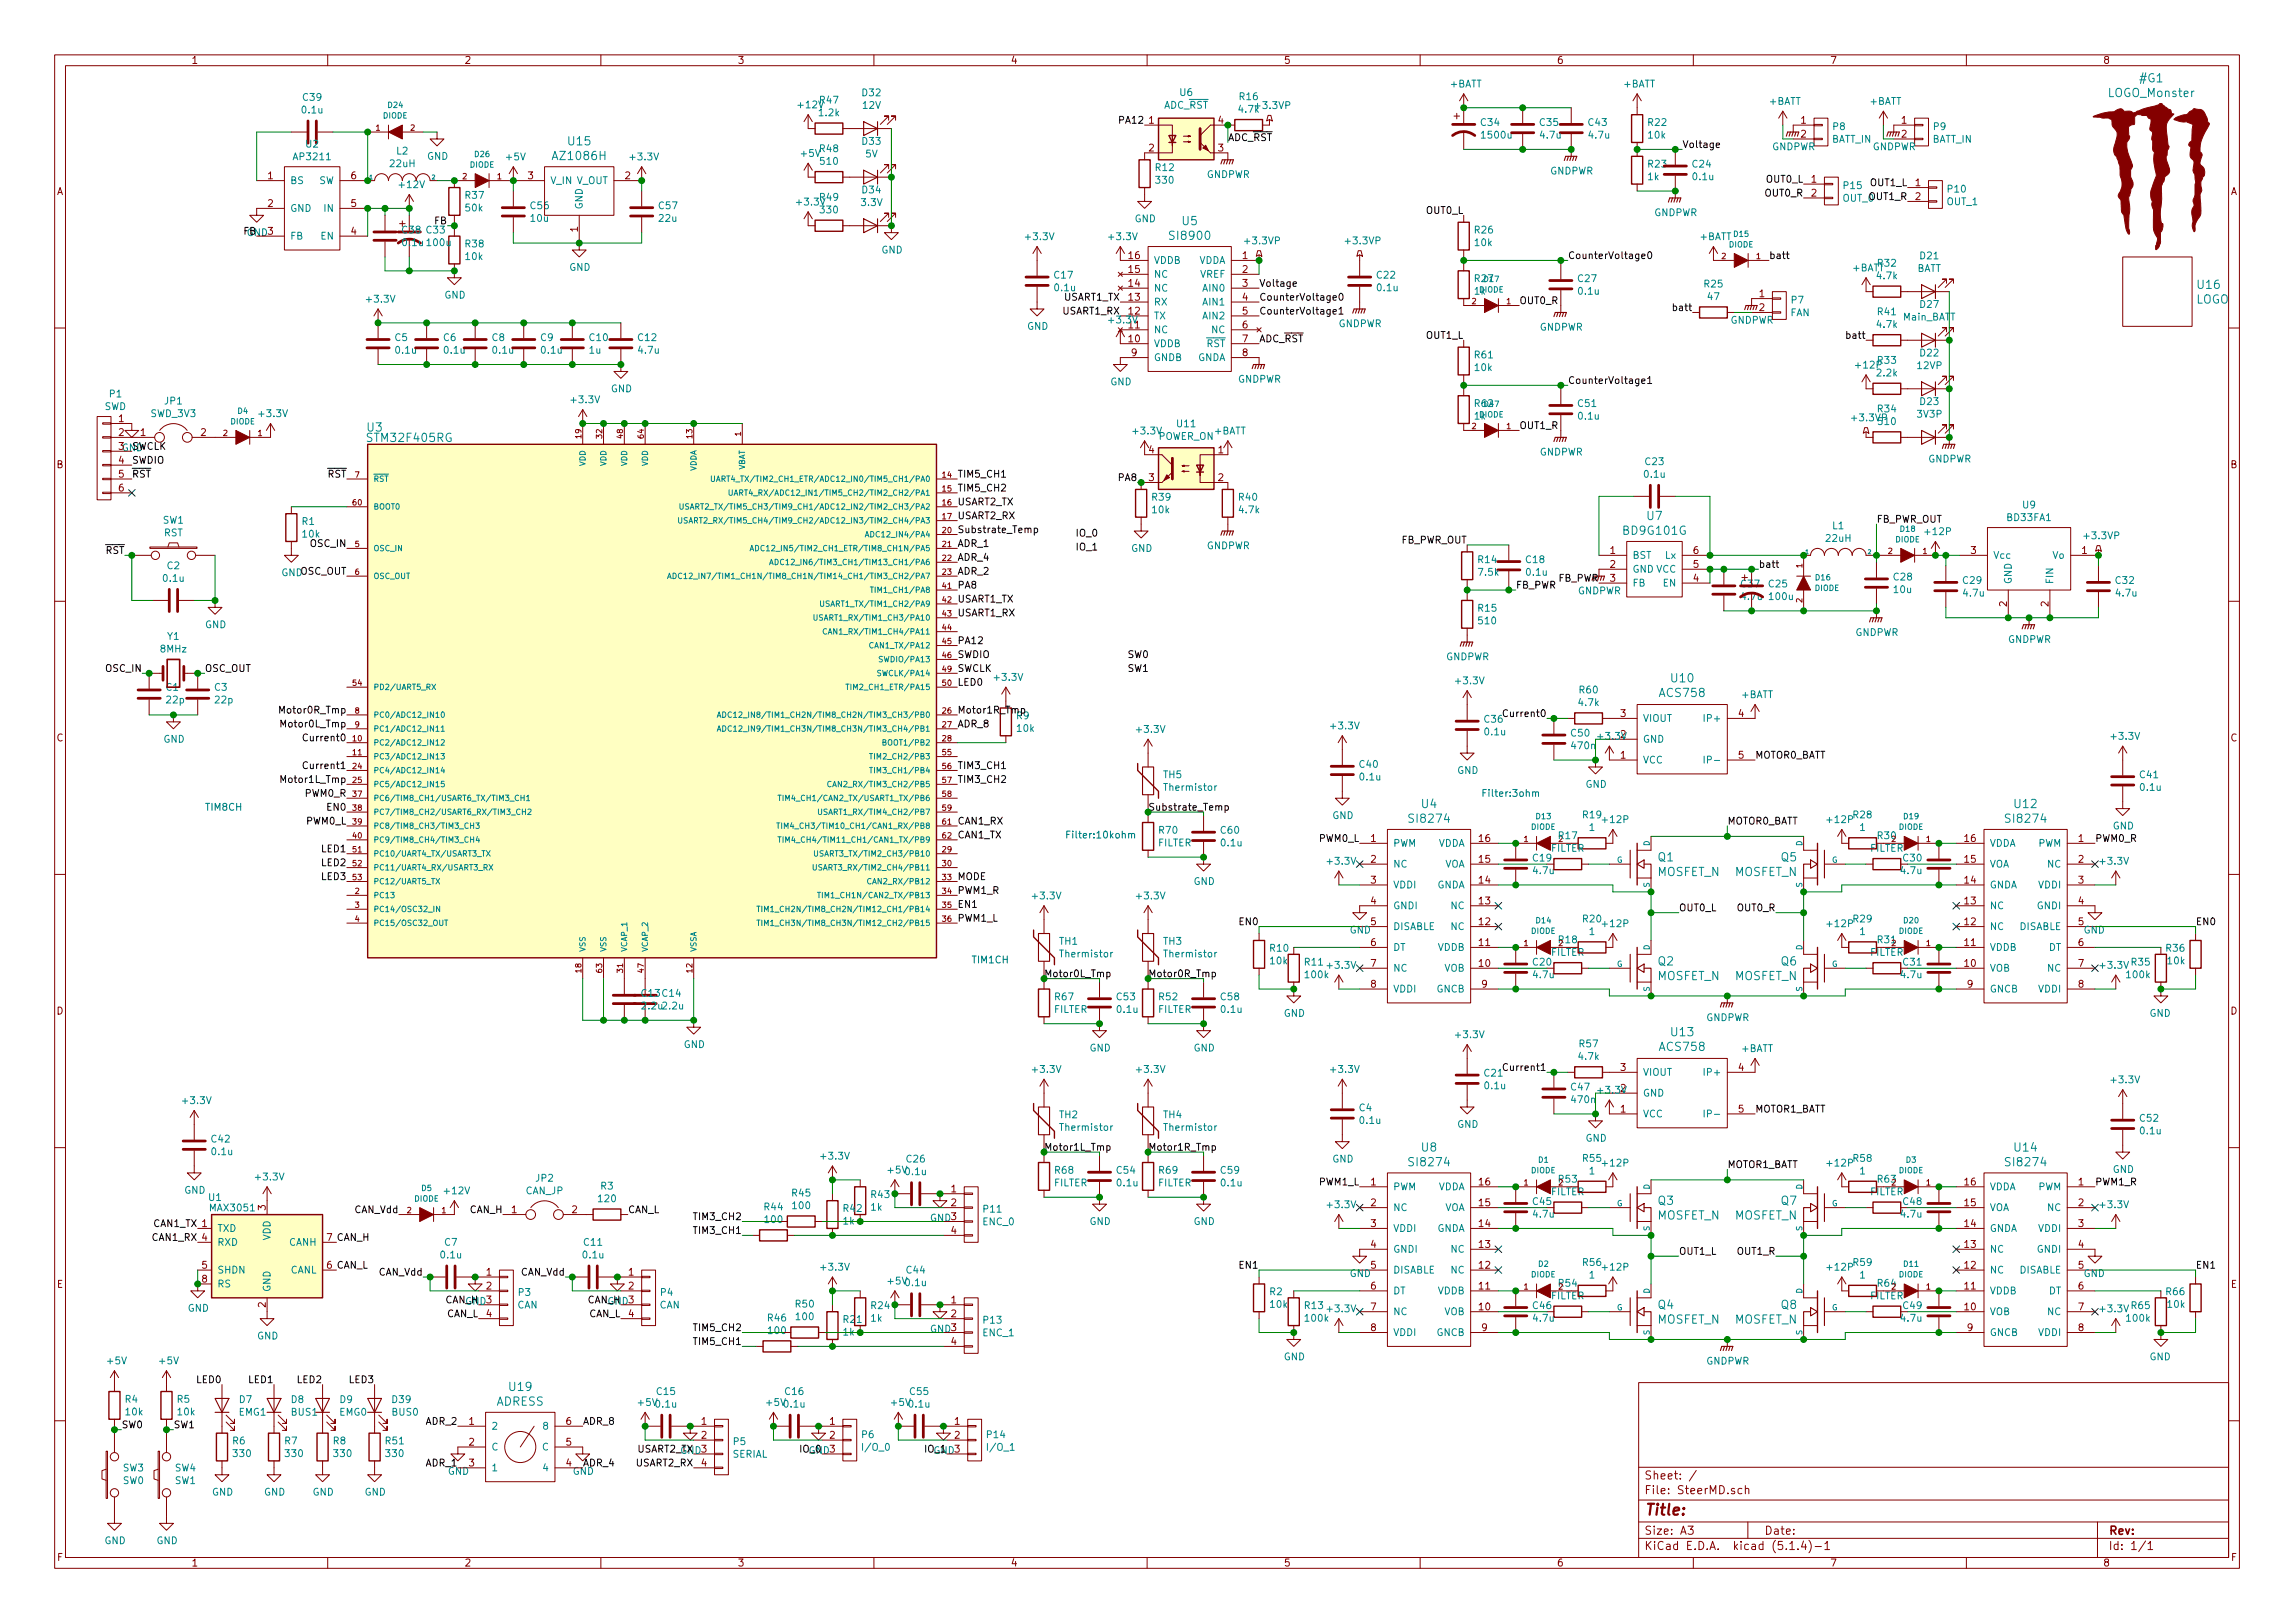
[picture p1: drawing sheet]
<svg xmlns="http://www.w3.org/2000/svg" width="420mm" height="297mm" viewBox="0 0 420 297" stroke-linecap="round" stroke-linejoin="round" font-family="sans-serif">
<defs><g id="words">
<text font-size="2.8" fill="#840000" x="301" y="277.3">Title:</text>
<g font-size="2.1" fill="#008484">
<text x="386" y="17.8">LOGO_Monster</text>
<text x="391.8" y="15.1">#G1</text>
<text x="101.5" y="29.3">AZ1086H</text>
<text x="104.1" y="26.6">U15</text>
<text x="216.5" y="41.2">U5</text>
<text x="214.5" y="43.9">SI8900</text>
<text x="402.4" y="52.9">U16</text>
<text x="402" y="55.6">LOGO</text>
<text x="67.2" y="79">U3</text>
<text x="67.5" y="80.9">STM32F405RG</text>
<text x="301.5" y="95.2">U7</text>
<text x="297.4" y="97.9">BD9G101G</text>
<text x="306" y="124.9">U10</text>
<text x="304" y="127.6">ACS758</text>
<text x="260.3" y="147.9">U4</text>
<text x="368.9" y="147.9">U12</text>
<text x="258.3" y="150.6">SI8274</text>
<text x="367.5" y="150.6">SI8274</text>
<text x="303.4" y="160.3">MOSFET_N</text>
<text x="303.6" y="157.6">Q1</text>
<text x="317.6" y="160.3">MOSFET_N</text>
<text x="326.1" y="157.6">Q5</text>
<text x="303.4" y="179.4">MOSFET_N</text>
<text x="303.6" y="176.7">Q2</text>
<text x="317.6" y="179.4">MOSFET_N</text>
<text x="326.1" y="176.7">Q6</text>
<text x="306" y="189.6">U13</text>
<text x="304" y="192.3">ACS758</text>
<text x="258.3" y="213.4">SI8274</text>
<text x="260.3" y="210.8">U8</text>
<text x="367.5" y="213.4">SI8274</text>
<text x="368.9" y="210.8">U14</text>
<text x="303.6" y="220.5">Q3</text>
<text x="326.1" y="220.5">Q7</text>
<text x="303.4" y="223.2">MOSFET_N</text>
<text x="317.6" y="223.2">MOSFET_N</text>
<text x="303.6" y="239.6">Q4</text>
<text x="326.1" y="239.6">Q8</text>
<text x="303.4" y="242.3">MOSFET_N</text>
<text x="317.6" y="242.3">MOSFET_N</text>
<text x="90.8" y="257.3">ADRESS</text>
<text x="93.3" y="254.6">U19</text>
</g>
<g font-size="2.1" fill="#840000">
<text x="301" y="273.5">File: SteerMD.sch</text>
<text x="301" y="270.8">Sheet: /</text>
<text x="301" y="280.9">Size: A3</text>
<text x="323" y="280.9">Date:</text>
<text x="386" y="280.9">Rev:</text>
<text x="301" y="283.7">KiCad E.D.A. kicad (5.1.4)-1</text>
<text x="386" y="283.7">Id: 1/1</text>
</g>
<g font-size="1.8" fill="#840000">
<text x="35" y="11.7">1</text>
<text x="85" y="11.7">2</text>
<text x="135" y="11.7">3</text>
<text x="185" y="11.7">4</text>
<text x="235" y="11.7">5</text>
<text x="285" y="11.7">6</text>
<text x="335" y="11.7">7</text>
<text x="385" y="11.7">8</text>
<text x="210.3" y="22.6">1</text>
<text x="223" y="22.6">4</text>
<text x="329.7" y="22.6">1</text>
<text x="348.1" y="22.6">1</text>
<text x="210.3" y="27.7">2</text>
<text x="223" y="27.7">3</text>
<text x="329.7" y="25.2">2</text>
<text x="348.1" y="25.2">2</text>
<text x="10.4" y="35.7">A</text>
<text x="49" y="32.8">1</text>
<text x="64.3" y="32.8">6</text>
<text x="96.7" y="32.8">3</text>
<text x="114.5" y="32.8">2</text>
<text x="331.6" y="33.4">1</text>
<text x="331.6" y="36">2</text>
<text x="350.7" y="34.1">1</text>
<text x="408.4" y="35.7">A</text>
<text x="49" y="37.9">2</text>
<text x="64.3" y="37.9">5</text>
<text x="350.7" y="36.6">2</text>
<text x="45.2" y="43.2">GND3</text>
<text x="64.3" y="43">4</text>
<text x="105.8" y="42.4" transform="rotate(-90 105.8 42.4)">1</text>
<text x="206.7" y="47.4">16</text>
<text x="227.5" y="47.4">1</text>
<text x="206.7" y="52.5">14</text>
<text x="206.7" y="49.9">15</text>
<text x="227.5" y="49.9">2</text>
<text x="227.5" y="52.5">3</text>
<text x="206.7" y="57.6">12</text>
<text x="206.7" y="55">13</text>
<text x="227.5" y="55">4</text>
<text x="227.5" y="57.6">5</text>
<text x="322.1" y="54.4">1</text>
<text x="322.1" y="56.9">2</text>
<text x="206.7" y="62.6">10</text>
<text x="206.7" y="60.1">11</text>
<text x="207.2" y="65.2">9</text>
<text x="227.5" y="60.1">6</text>
<text x="227.5" y="62.6">7</text>
<text x="227.5" y="65.2">8</text>
<text x="21.7" y="77.3">1</text>
<text x="21.7" y="79.8">2</text>
<text x="25.7" y="79.8">1</text>
<text x="36.8" y="79.8">2</text>
<text x="210.3" y="83">4</text>
<text x="223" y="83">1</text>
<text x="10.4" y="85.7">B</text>
<text x="21.7" y="84.9">4</text>
<text x="21.7" y="87.4">5</text>
<text x="21.7" y="90">6</text>
<text x="210.3" y="88">3</text>
<text x="223" y="88">2</text>
<text x="408.4" y="85.7">B</text>
<text x="294.8" y="101.4">1</text>
<text x="310" y="101.4">6</text>
<text x="360.8" y="101.4">3</text>
<text x="381.2" y="101.4">1</text>
<text x="294.8" y="103.9">2</text>
<text x="294.8" y="106.5">3</text>
<text x="310" y="106.5">4</text>
<text x="310" y="103.9">5</text>
<text x="318.8" y="107.5">C37</text>
<text x="367.4" y="111" transform="rotate(-90 367.4 111)">2</text>
<text x="375" y="111" transform="rotate(-90 375 111)">2</text>
<text x="296.7" y="131.2">3</text>
<text x="318.3" y="131.2">4</text>
<text x="10.4" y="135.7">C</text>
<text x="408.4" y="135.7">C</text>
<text x="296.7" y="138.8">1</text>
<text x="318.3" y="138.8">5</text>
<text x="251" y="154.1">1</text>
<text x="270.8" y="154.1">16</text>
<text x="342.3" y="155.9">FILTER</text>
<text x="359.7" y="154.1">16</text>
<text x="380.5" y="154.1">1</text>
<text x="251" y="157.9">2</text>
<text x="251" y="161.7">3</text>
<text x="270.8" y="161.7">14</text>
<text x="270.8" y="157.9">15</text>
<text x="280.7" y="157.7">C19</text>
<text x="359.7" y="161.7">14</text>
<text x="359.7" y="157.9">15</text>
<text x="380.5" y="157.9">2</text>
<text x="380.5" y="161.7">3</text>
<text x="251" y="165.5">4</text>
<text x="270.8" y="165.5">13</text>
<text x="359.7" y="165.5">13</text>
<text x="380.5" y="165.5">4</text>
<text x="251" y="169.3">5</text>
<text x="251" y="173.1">6</text>
<text x="270.8" y="173.1">11</text>
<text x="270.8" y="169.3">12</text>
<text x="359.7" y="173.1">11</text>
<text x="359.7" y="169.3">12</text>
<text x="380.5" y="169.3">5</text>
<text x="380.5" y="173.1">6</text>
<text x="251" y="176.9">7</text>
<text x="270.8" y="176.9">10</text>
<text x="280.7" y="176.7">C20</text>
<text x="283.9" y="174.9">FILTER</text>
<text x="342.3" y="174.9">FILTER</text>
<text x="359.7" y="176.9">10</text>
<text x="380.5" y="176.9">7</text>
<text x="10.4" y="185.7">D</text>
<text x="251" y="180.8">8</text>
<text x="271.3" y="180.8">9</text>
<text x="360.2" y="180.8">9</text>
<text x="380.5" y="180.8">8</text>
<text x="408.4" y="185.7">D</text>
<text x="296.7" y="196">3</text>
<text x="318.3" y="196">4</text>
<text x="296.7" y="203.6">1</text>
<text x="318.3" y="203.6">5</text>
<text x="48.6" y="221.5" transform="rotate(-90 48.6 221.5)">3</text>
<text x="174.1" y="218.2">1</text>
<text x="174.1" y="220.8">2</text>
<text x="251" y="217">1</text>
<text x="251" y="220.8">2</text>
<text x="270.8" y="220.8">15</text>
<text x="270.8" y="217">16</text>
<text x="283.9" y="218.8">FILTER</text>
<text x="342.3" y="218.8">FILTER</text>
<text x="359.7" y="220.8">15</text>
<text x="359.7" y="217">16</text>
<text x="380.5" y="217">1</text>
<text x="380.5" y="220.8">2</text>
<text x="93.7" y="222">1</text>
<text x="104.7" y="222">2</text>
<text x="170.3" y="223.6">GND3</text>
<text x="174.1" y="225.8">4</text>
<text x="251" y="224.6">3</text>
<text x="270.8" y="224.6">14</text>
<text x="359.7" y="224.6">14</text>
<text x="380.5" y="224.6">3</text>
<text x="37" y="232.2">5</text>
<text x="89.1" y="233.5">1</text>
<text x="115.1" y="233.5">1</text>
<text x="251" y="228.4">4</text>
<text x="251" y="232.2">5</text>
<text x="270.8" y="232.2">12</text>
<text x="270.8" y="228.4">13</text>
<text x="359.7" y="232.2">12</text>
<text x="359.7" y="228.4">13</text>
<text x="380.5" y="228.4">4</text>
<text x="380.5" y="232.2">5</text>
<text x="10.4" y="235.7">E</text>
<text x="37" y="234.7">8</text>
<text x="48.6" y="239.3" transform="rotate(-90 48.6 239.3)">2</text>
<text x="89.1" y="236">2</text>
<text x="115.1" y="236">2</text>
<text x="174.1" y="238.5">1</text>
<text x="251" y="236">6</text>
<text x="251" y="239.8">7</text>
<text x="270.8" y="239.8">10</text>
<text x="270.8" y="236">11</text>
<text x="283.9" y="237.8">FILTER</text>
<text x="342.3" y="237.8">FILTER</text>
<text x="359.7" y="239.8">10</text>
<text x="359.7" y="236">11</text>
<text x="380.5" y="236">6</text>
<text x="380.5" y="239.8">7</text>
<text x="408.4" y="235.7">E</text>
<text x="89.1" y="241.1">4</text>
<text x="115.1" y="241.1">4</text>
<text x="170.3" y="243.9">GND3</text>
<text x="174.1" y="241.1">2</text>
<text x="251" y="243.6">8</text>
<text x="271.3" y="243.6">9</text>
<text x="360.2" y="243.6">9</text>
<text x="380.5" y="243.6">8</text>
<text x="174.1" y="246.2">4</text>
<text x="85.9" y="260.8">1</text>
<text x="103.7" y="260.8">6</text>
<text x="128.4" y="260.8">1</text>
<text x="128.4" y="263.3">2</text>
<text x="151.9" y="260.8">1</text>
<text x="151.9" y="263.3">2</text>
<text x="174.8" y="260.8">1</text>
<text x="174.8" y="263.3">2</text>
<text x="85.9" y="264.6">2</text>
<text x="85.9" y="268.4">3</text>
<text x="103.7" y="268.4">4</text>
<text x="103.7" y="264.6">5</text>
<text x="128.4" y="268.4">4</text>
<text x="10.5" y="285.7">F</text>
<text x="35" y="286.7">1</text>
<text x="85" y="286.7">2</text>
<text x="135" y="286.7">3</text>
<text x="185" y="286.7">4</text>
<text x="235" y="286.7">5</text>
<text x="285" y="286.7">6</text>
<text x="335" y="286.7">7</text>
<text x="385" y="286.7">8</text>
<text x="408.5" y="285.7">F</text>
</g>
<g font-size="1.8" fill="#008484">
<text x="157.9" y="17.6">D32</text>
<text x="216.1" y="17.6">U6</text>
<text x="265.5" y="16">+BATT</text>
<text x="297.2" y="16">+BATT</text>
<text x="55.4" y="20.8">0.1u</text>
<text x="55.5" y="18.5">C39</text>
<text x="146.3" y="19.8">+12V</text>
<text x="150" y="21.3">1.2k</text>
<text x="150.1" y="19">R47</text>
<text x="158" y="19.9">12V</text>
<text x="213" y="19.9">ADC_RST</text>
<text x="226.9" y="20.6">4.7k</text>
<text x="227" y="18.3">R16</text>
<text x="230" y="20">+3.3VP</text>
<text x="271.2" y="23">C34</text>
<text x="282" y="23">C35</text>
<text x="290.9" y="23">C43</text>
<text x="301.8" y="23">R22</text>
<text x="323.9" y="19.2">+BATT</text>
<text x="335.6" y="23.8">P8</text>
<text x="342.3" y="19.2">+BATT</text>
<text x="354" y="23.8">P9</text>
<text x="53.9" y="29.3">AP3211</text>
<text x="56" y="27">U2</text>
<text x="72.6" y="28.3">L2</text>
<text x="78.2" y="29.2">GND</text>
<text x="92.8" y="29.3">+5V</text>
<text x="115.5" y="29.3">+3.3V</text>
<text x="146.7" y="28.7">+5V</text>
<text x="150.1" y="27.8">R48</text>
<text x="157.9" y="26.5">D33</text>
<text x="158.5" y="28.8">5V</text>
<text x="271.5" y="25.4">1500u</text>
<text x="282.1" y="25.4">4.7u</text>
<text x="291" y="25.4">4.7u</text>
<text x="301.8" y="25.4">10k</text>
<text x="324.4" y="27.5">GNDPWR</text>
<text x="335.3" y="26.1">BATT_IN</text>
<text x="342.8" y="27.5">GNDPWR</text>
<text x="353.7" y="26.1">BATT_IN</text>
<text x="53.1" y="33.7">BS</text>
<text x="58.4" y="33.7">SW</text>
<text x="71.5" y="30.6">22uH</text>
<text x="73.2" y="34.4">+12V</text>
<text x="100.7" y="33.7">V_IN V_OUT</text>
<text x="150.3" y="30.2">510</text>
<text x="157.9" y="35.4">D34</text>
<text x="211.6" y="31.3">R12</text>
<text x="211.7" y="33.6">330</text>
<text x="220.9" y="32.6">GNDPWR</text>
<text x="283.7" y="31.9">GNDPWR</text>
<text x="301.7" y="33">1k</text>
<text x="301.8" y="30.7">R23</text>
<text x="309.9" y="30.7">C24</text>
<text x="310" y="33">0.1u</text>
<text x="337.6" y="34.6">P15</text>
<text x="356.6" y="35.2">P10</text>
<text x="53.1" y="38.8">GND</text>
<text x="59.4" y="38.8">IN</text>
<text x="85.2" y="36.4">R37</text>
<text x="85.3" y="38.7">50k</text>
<text x="97.2" y="38.3">C56</text>
<text x="97.2" y="40.6">10u</text>
<text x="106.7" y="38.4" transform="rotate(-90 106.7 38.4)">GND</text>
<text x="120.7" y="38.3">C57</text>
<text x="120.7" y="40.6">22u</text>
<text x="146" y="37.6">+3.3V</text>
<text x="150.1" y="36.7">R49</text>
<text x="150.3" y="39.1">330</text>
<text x="157.8" y="37.7">3.3V</text>
<text x="207.7" y="40.7">GND</text>
<text x="302.8" y="39.6">GNDPWR</text>
<text x="356.4" y="37.6">OUT_1</text>
<text x="53.1" y="43.9">FB</text>
<text x="58.8" y="43.9">EN</text>
<text x="73.7" y="42.7">C38 C33</text>
<text x="73.8" y="45">0.1u 100u</text>
<text x="85.2" y="45.3">R38</text>
<text x="85.3" y="47.6">10k</text>
<text x="161.4" y="46.4">GND</text>
<text x="187.9" y="44">+3.3V</text>
<text x="203.1" y="44">+3.3V</text>
<text x="228.1" y="44.7">+3.3VP</text>
<text x="246.5" y="44.7">+3.3VP</text>
<text x="270" y="42.7">R26</text>
<text x="270.1" y="45">10k</text>
<text x="311.2" y="44">+BATT</text>
<text x="351.6" y="47.5">D21</text>
<text x="104.2" y="49.6">GND</text>
<text x="193.1" y="51">C17</text>
<text x="193.2" y="53.3">0.1u</text>
<text x="211.2" y="53.4">NC</text>
<text x="211.2" y="50.8">NC</text>
<text x="211.2" y="48.3">VDDB</text>
<text x="219.4" y="48.3">VDDA</text>
<text x="219.7" y="50.8">VREF</text>
<text x="220.4" y="53.4">AIN0</text>
<text x="252.1" y="51">C22</text>
<text x="252.2" y="53.3">0.1u</text>
<text x="270" y="53.9">1k</text>
<text x="270" y="51.6">R27</text>
<text x="289" y="51.6">C27</text>
<text x="289.1" y="53.9">0.1u</text>
<text x="312.1" y="52.6">R25</text>
<text x="339.1" y="49.7">+BATT</text>
<text x="343.7" y="51.1">4.7k</text>
<text x="343.8" y="48.8">R32</text>
<text x="350.9" y="49.8">BATT</text>
<text x="67.3" y="55.4">+3.3V</text>
<text x="81.4" y="54.6">GND</text>
<text x="203.1" y="59.2">+3.3V</text>
<text x="211.2" y="58.5">TX</text>
<text x="211.2" y="55.9">RX</text>
<text x="220.4" y="55.9">AIN1</text>
<text x="220.4" y="58.5">AIN2</text>
<text x="245" y="59.9">GNDPWR</text>
<text x="312.7" y="54.9">47</text>
<text x="316.8" y="59.2">GNDPWR</text>
<text x="327.8" y="57.9">FAN</text>
<text x="328" y="55.6">P7</text>
<text x="343.8" y="57.7">R41</text>
<text x="348.4" y="58.7">Main_BATT</text>
<text x="351.6" y="56.3">D27</text>
<text x="72.3" y="62.4">C5</text>
<text x="72.5" y="64.7">0.1u</text>
<text x="81.2" y="62.4">C6</text>
<text x="81.4" y="64.7">0.1u</text>
<text x="90.1" y="62.4">C8</text>
<text x="90.3" y="64.7">0.1u</text>
<text x="99" y="62.4">C9</text>
<text x="99.2" y="64.7">0.1u</text>
<text x="107.9" y="64.7">1u</text>
<text x="108" y="62.4">C10</text>
<text x="116.9" y="62.4">C12</text>
<text x="117" y="64.7">4.7u</text>
<text x="188" y="60.4">GND</text>
<text x="211.2" y="63.5">VDDB</text>
<text x="211.2" y="61">NC</text>
<text x="220.9" y="63.5">RST</text>
<text x="221.8" y="61">NC</text>
<text x="270" y="65.6">R61</text>
<text x="281.8" y="60.5">GNDPWR</text>
<text x="343.7" y="60">4.7k</text>
<text x="351.6" y="65.2">D22</text>
<text x="111.8" y="71.8">GND</text>
<text x="203.3" y="70.5">GND</text>
<text x="211.2" y="66.1">GNDB</text>
<text x="219.2" y="66.1">GNDA</text>
<text x="226.6" y="70">GNDPWR</text>
<text x="270.1" y="67.9">10k</text>
<text x="339.9" y="67.4">+12P</text>
<text x="343.7" y="68.9">2.2k</text>
<text x="343.8" y="66.6">R33</text>
<text x="351.1" y="67.5">12VP</text>
<text x="19.1" y="75">SWD</text>
<text x="20.1" y="72.7">P1</text>
<text x="27.6" y="76.3">SWD_3V3</text>
<text x="30.2" y="74">JP1</text>
<text x="47.6" y="76.3">+3.3V</text>
<text x="104.7" y="73.8">+3.3V</text>
<text x="270" y="76.8">1k</text>
<text x="270" y="74.5">R62</text>
<text x="289" y="74.5">C51</text>
<text x="289.1" y="76.8">0.1u</text>
<text x="339.2" y="77.1">+3.3VP</text>
<text x="343.8" y="75.5">R34</text>
<text x="344" y="77.8">510</text>
<text x="351.1" y="76.4">3V3P</text>
<text x="351.6" y="74.1">D23</text>
<text x="207.6" y="79.5">+3.3V</text>
<text x="212" y="80.5">POWER_ON</text>
<text x="215.5" y="78.2">U11</text>
<text x="222.3" y="79.5">+BATT</text>
<text x="281.8" y="83.4">GNDPWR</text>
<text x="301.1" y="87.4">0.1u</text>
<text x="301.3" y="85.1">C23</text>
<text x="353" y="84.6">GNDPWR</text>
<text x="29.8" y="95.8">SW1</text>
<text x="211" y="91.6">R39</text>
<text x="211" y="93.9">10k</text>
<text x="226.8" y="91.6">R40</text>
<text x="226.9" y="93.9">4.7k</text>
<text x="367.5" y="95.4">BD33FA1</text>
<text x="370.4" y="93.1">U9</text>
<text x="30" y="98.2">RST</text>
<text x="55.3" y="96.1">R1</text>
<text x="55.4" y="98.4">10k</text>
<text x="207.1" y="101">GND</text>
<text x="220.9" y="100.5">GNDPWR</text>
<text x="334.4" y="99.2">22uH</text>
<text x="335.5" y="96.9">L1</text>
<text x="352.6" y="97.9">+12P</text>
<text x="381.8" y="98.7">+3.3VP</text>
<text x="30" y="106.5">0.1u</text>
<text x="30.6" y="104.2">C2</text>
<text x="270.7" y="103.1">R14</text>
<text x="270.8" y="105.4">7.5k</text>
<text x="279.4" y="103.1">C18</text>
<text x="279.6" y="105.4">0.1u</text>
<text x="298.8" y="102.3">BST</text>
<text x="298.8" y="104.8">GND VCC</text>
<text x="298.8" y="107.4">FB</text>
<text x="304.5" y="107.4">EN</text>
<text x="304.9" y="102.3">Lx</text>
<text x="323.9" y="107.5">C25</text>
<text x="346.7" y="106.2">C28</text>
<text x="359.4" y="106.9">C29</text>
<text x="364.9" y="102.3">Vcc</text>
<text x="368.3" y="107" transform="rotate(-90 368.3 107)">GND</text>
<text x="375.8" y="102.3">Vo</text>
<text x="375.9" y="107" transform="rotate(-90 375.9 107)">FIN</text>
<text x="387.4" y="106.9">C32</text>
<text x="270.7" y="111.9">R15</text>
<text x="288.8" y="108.8">GNDPWR</text>
<text x="318.9" y="109.8">4.7u</text>
<text x="324.1" y="109.8">100u</text>
<text x="346.8" y="108.5">10u</text>
<text x="359.6" y="109.2">4.7u</text>
<text x="387.5" y="109.2">4.7u</text>
<text x="29.4" y="119.4">8MHz</text>
<text x="30.7" y="117.1">Y1</text>
<text x="37.5" y="115">GND</text>
<text x="270.8" y="114.3">510</text>
<text x="339.6" y="116.4">GNDPWR</text>
<text x="367.6" y="117.7">GNDPWR</text>
<text x="182.2" y="124.6">+3.3V</text>
<text x="264.7" y="120.8">GNDPWR</text>
<text x="266.6" y="125.2">+3.3V</text>
<text x="30.4" y="126.4">C1</text>
<text x="30.6" y="128.7">22p</text>
<text x="39.3" y="126.4">C3</text>
<text x="39.4" y="128.7">22p</text>
<text x="186.1" y="131.6">R9</text>
<text x="289.1" y="129.2">4.7k</text>
<text x="289.2" y="126.9">R60</text>
<text x="318.8" y="127.8">+BATT</text>
<text x="29.9" y="135.9">GND</text>
<text x="186.3" y="133.9">10k</text>
<text x="208.2" y="134.1">+3.3V</text>
<text x="243.8" y="133.5">+3.3V</text>
<text x="271.8" y="132.3">C36</text>
<text x="271.9" y="134.6">0.1u</text>
<text x="287.7" y="134.8">C50</text>
<text x="287.9" y="137.1">470n</text>
<text x="292.7" y="135.4">+3.3V2</text>
<text x="300.7" y="135.9">GND</text>
<text x="300.7" y="132.1">VIOUT</text>
<text x="312.5" y="132.1">IP+</text>
<text x="386.7" y="135.4">+3.3V</text>
<text x="213" y="142.4">TH5</text>
<text x="248.9" y="140.5">C40</text>
<text x="249.1" y="142.8">0.1u</text>
<text x="266.8" y="141.6">GND</text>
<text x="300.7" y="139.7">VCC</text>
<text x="313" y="139.7">IP-</text>
<text x="391.8" y="142.4">C41</text>
<text x="213.3" y="144.7">Thermistor</text>
<text x="243.9" y="149.9">GND</text>
<text x="289.8" y="149.8">R19</text>
<text x="290.3" y="144.2">GND</text>
<text x="339.3" y="149.8">R28</text>
<text x="391.9" y="144.7">0.1u</text>
<text x="212" y="154.9">FILTER</text>
<text x="212.2" y="152.6">R70</text>
<text x="223.5" y="152.6">C60</text>
<text x="223.7" y="154.9">0.1u</text>
<text x="255" y="155">PWM</text>
<text x="263.2" y="155">VDDA</text>
<text x="283.9" y="155.9">FILTER</text>
<text x="285.4" y="153.6">R17</text>
<text x="291" y="152.1">1</text>
<text x="293.6" y="150.6">+12P</text>
<text x="334.7" y="150.6">+12P</text>
<text x="340.5" y="152.1">1</text>
<text x="343.8" y="153.6">R30</text>
<text x="364.2" y="155">VDDA</text>
<text x="373.1" y="155">PWM</text>
<text x="386.8" y="151.8">GND</text>
<text x="218.5" y="162">GND</text>
<text x="243.2" y="158.3">+3.3V</text>
<text x="255" y="158.8">NC</text>
<text x="264.4" y="158.8">VOA</text>
<text x="280.8" y="160">4.7u</text>
<text x="348.1" y="160">4.7u</text>
<text x="348.5" y="157.7">C30</text>
<text x="364.2" y="158.8">VOA</text>
<text x="374.9" y="158.8">NC</text>
<text x="384.6" y="158.3">+3.3V</text>
<text x="189.2" y="164.6">+3.3V</text>
<text x="208.2" y="164.6">+3.3V</text>
<text x="255" y="162.6">VDDI</text>
<text x="255" y="166.4">GNDI</text>
<text x="263" y="162.6">GNDA</text>
<text x="265.7" y="166.4">NC</text>
<text x="364.2" y="166.4">NC</text>
<text x="364.2" y="162.6">GNDA</text>
<text x="373" y="166.4">GNDI</text>
<text x="373.2" y="162.6">VDDI</text>
<text x="194" y="172.9">TH1</text>
<text x="213" y="172.9">TH3</text>
<text x="247.1" y="170.9">GND</text>
<text x="255" y="170.2">DISABLE</text>
<text x="265.7" y="170.2">NC</text>
<text x="285.4" y="172.6">R18</text>
<text x="289.8" y="168.8">R20</text>
<text x="291" y="171.1">1</text>
<text x="293.6" y="169.7">+12P</text>
<text x="334.7" y="169.7">+12P</text>
<text x="339.3" y="168.8">R29</text>
<text x="340.5" y="171.1">1</text>
<text x="343.8" y="172.6">R31</text>
<text x="364.2" y="170.2">NC</text>
<text x="369.7" y="170.2">DISABLE</text>
<text x="381.5" y="170.9">GND</text>
<text x="194.2" y="175.2">Thermistor</text>
<text x="213.3" y="175.2">Thermistor</text>
<text x="232.6" y="174.2">R10</text>
<text x="232.6" y="176.5">10k</text>
<text x="238.9" y="176.7">R11</text>
<text x="239.1" y="179">100k</text>
<text x="243.2" y="177.3">+3.3V</text>
<text x="255" y="174">DT</text>
<text x="255" y="177.8">NC</text>
<text x="263.2" y="174">VDDB</text>
<text x="264.4" y="177.8">VOB</text>
<text x="280.8" y="179">4.7u</text>
<text x="348.1" y="179">4.7u</text>
<text x="348.5" y="176.7">C31</text>
<text x="364.2" y="177.8">VOB</text>
<text x="364.2" y="174">VDDB</text>
<text x="374.9" y="177.8">NC</text>
<text x="375.1" y="174">DT</text>
<text x="384.6" y="177.3">+3.3V</text>
<text x="389.5" y="179">100k</text>
<text x="390.3" y="176.7">R35</text>
<text x="396.6" y="174.2">R36</text>
<text x="396.9" y="176.5">10k</text>
<text x="117.5" y="182.4">C13 C14</text>
<text x="117.6" y="184.7">2.2u 2.2u</text>
<text x="192.9" y="185.4">FILTER</text>
<text x="193.2" y="183.1">R67</text>
<text x="204.5" y="183.1">C53</text>
<text x="204.6" y="185.4">0.1u</text>
<text x="212" y="185.4">FILTER</text>
<text x="212.2" y="183.1">R52</text>
<text x="223.5" y="183.1">C58</text>
<text x="223.7" y="185.4">0.1u</text>
<text x="255" y="181.6">VDDI</text>
<text x="263" y="181.6">GNCB</text>
<text x="364.2" y="181.6">GNCB</text>
<text x="373.2" y="181.6">VDDI</text>
<text x="125.2" y="191.8">GND</text>
<text x="235" y="186.1">GND</text>
<text x="266.6" y="190">+3.3V</text>
<text x="289.2" y="191.7">R57</text>
<text x="312.3" y="186.9">GNDPWR</text>
<text x="393.5" y="186.1">GND</text>
<text x="189.2" y="196.4">+3.3V</text>
<text x="199.5" y="192.4">GND</text>
<text x="208.2" y="196.4">+3.3V</text>
<text x="218.5" y="192.4">GND</text>
<text x="243.8" y="196.4">+3.3V</text>
<text x="271.8" y="197">C21</text>
<text x="289.1" y="194">4.7k</text>
<text x="300.7" y="196.9">VIOUT</text>
<text x="312.5" y="196.9">IP+</text>
<text x="318.8" y="192.5">+BATT</text>
<text x="33.6" y="202.1">+3.3V</text>
<text x="248.9" y="203.4">C4</text>
<text x="271.9" y="199.4">0.1u</text>
<text x="287.7" y="199.6">C47</text>
<text x="287.9" y="201.9">470n</text>
<text x="292.7" y="200.2">+3.3V2</text>
<text x="300.7" y="200.7">GND</text>
<text x="386.7" y="198.3">+3.3V</text>
<text x="38.8" y="209.1">C42</text>
<text x="194" y="204.7">TH2</text>
<text x="194.2" y="207">Thermistor</text>
<text x="213" y="204.7">TH4</text>
<text x="213.3" y="207">Thermistor</text>
<text x="249.1" y="205.7">0.1u</text>
<text x="266.8" y="206.4">GND</text>
<text x="290.3" y="209">GND</text>
<text x="300.7" y="204.5">VCC</text>
<text x="313" y="204.5">IP-</text>
<text x="391.8" y="205.3">C52</text>
<text x="391.9" y="207.6">0.1u</text>
<text x="38.9" y="211.4">0.1u</text>
<text x="150.4" y="212.2">+3.3V</text>
<text x="162.6" y="214.8">+5V0.1u</text>
<text x="166" y="212.8">C26</text>
<text x="193.2" y="214.8">R68</text>
<text x="204.5" y="214.8">C54</text>
<text x="212.2" y="214.8">R69</text>
<text x="223.5" y="214.8">C59</text>
<text x="243.9" y="212.8">GND</text>
<text x="289.8" y="212.6">R55</text>
<text x="291" y="214.9">1</text>
<text x="293.6" y="213.5">+12P</text>
<text x="334.7" y="213.5">+12P</text>
<text x="339.3" y="212.6">R58</text>
<text x="340.5" y="214.9">1</text>
<text x="386.8" y="214.7">GND</text>
<text x="33.7" y="218.5">GND</text>
<text x="38.3" y="219.8">U1</text>
<text x="38.6" y="221.7">MAX3051</text>
<text x="46.9" y="216">+3.3V</text>
<text x="81.5" y="218.6">+12V</text>
<text x="96.2" y="218.6">CAN_JP</text>
<text x="98.1" y="216.3">JP2</text>
<text x="109.7" y="220">120</text>
<text x="110" y="217.7">R3</text>
<text x="140" y="221.5">R44</text>
<text x="145.1" y="219">R45</text>
<text x="145.2" y="221.3">100</text>
<text x="154.5" y="221.8">R42</text>
<text x="159.5" y="221.6">1k</text>
<text x="159.5" y="219.3">R43</text>
<text x="180.1" y="221.9">P11</text>
<text x="192.9" y="217.1">FILTER</text>
<text x="204.6" y="217.1">0.1u</text>
<text x="212" y="217.1">FILTER</text>
<text x="223.7" y="217.1">0.1u</text>
<text x="243.2" y="221.1">+3.3V</text>
<text x="255" y="217.8">PWM</text>
<text x="255" y="221.7">NC</text>
<text x="263.2" y="217.8">VDDA</text>
<text x="264.4" y="221.7">VOA</text>
<text x="280.7" y="220.5">C45</text>
<text x="285.4" y="216.4">R53</text>
<text x="343.8" y="216.4">R63</text>
<text x="348.5" y="220.5">C48</text>
<text x="364.2" y="221.7">VOA</text>
<text x="364.2" y="217.8">VDDA</text>
<text x="373.1" y="217.8">PWM</text>
<text x="374.9" y="221.7">NC</text>
<text x="384.6" y="221.1">+3.3V</text>
<text x="39.8" y="225.5">TXD</text>
<text x="49.5" y="227" transform="rotate(-90 49.5 227)">VDD</text>
<text x="140.1" y="223.8">100</text>
<text x="154.4" y="224.1">1k</text>
<text x="180" y="224.2">ENC_0</text>
<text x="199.5" y="224.2">GND</text>
<text x="218.5" y="224.2">GND</text>
<text x="255" y="225.5">VDDI</text>
<text x="263" y="225.5">GNDA</text>
<text x="280.8" y="222.8">4.7u</text>
<text x="348.1" y="222.8">4.7u</text>
<text x="364.2" y="225.5">GNDA</text>
<text x="373.2" y="225.5">VDDI</text>
<text x="39.8" y="228">RXD</text>
<text x="39.8" y="233.1">SHDN</text>
<text x="52.9" y="228">CANH</text>
<text x="53.1" y="233.1">CANL</text>
<text x="80.8" y="230.3">0.1u</text>
<text x="81.4" y="228">C7</text>
<text x="106.8" y="230.3">0.1u</text>
<text x="107" y="228">C11</text>
<text x="150.4" y="232.5">+3.3V</text>
<text x="166" y="233.1">C44</text>
<text x="247.1" y="233.7">GND</text>
<text x="255" y="229.3">GNDI</text>
<text x="255" y="233.1">DISABLE</text>
<text x="265.7" y="233.1">NC</text>
<text x="265.7" y="229.3">NC</text>
<text x="289.8" y="231.7">R56</text>
<text x="291" y="234">1</text>
<text x="293.6" y="232.5">+12P</text>
<text x="334.7" y="232.5">+12P</text>
<text x="339.3" y="231.7">R59</text>
<text x="340.5" y="234">1</text>
<text x="364.2" y="233.1">NC</text>
<text x="364.2" y="229.3">NC</text>
<text x="369.7" y="233.1">DISABLE</text>
<text x="373" y="229.3">GNDI</text>
<text x="381.5" y="233.7">GND</text>
<text x="39.8" y="235.6">RS</text>
<text x="49.5" y="236.5" transform="rotate(-90 49.5 236.5)">GND</text>
<text x="94.7" y="239.5">CAN</text>
<text x="94.9" y="237.2">P3</text>
<text x="120.7" y="239.5">CAN</text>
<text x="121" y="237.2">P4</text>
<text x="145.7" y="239.3">R50</text>
<text x="159.5" y="239.6">R24</text>
<text x="162.6" y="235.1">+5V0.1u</text>
<text x="232.5" y="237">R2</text>
<text x="232.6" y="239.4">10k</text>
<text x="238.9" y="239.6">R13</text>
<text x="255" y="236.9">DT</text>
<text x="263.2" y="236.9">VDDB</text>
<text x="280.7" y="239.6">C46</text>
<text x="285.4" y="235.5">R54</text>
<text x="343.8" y="235.5">R64</text>
<text x="348.5" y="239.6">C49</text>
<text x="364.2" y="236.9">VDDB</text>
<text x="375.1" y="236.9">DT</text>
<text x="390.3" y="239.6">R65</text>
<text x="396.6" y="237">R66</text>
<text x="396.9" y="239.4">10k</text>
<text x="34.4" y="240.1">GND</text>
<text x="47.1" y="245.1">GND</text>
<text x="140.6" y="241.8">R46</text>
<text x="140.8" y="244.2">100</text>
<text x="145.8" y="241.6">100</text>
<text x="154.4" y="244.4">1k</text>
<text x="154.5" y="242.1">R21</text>
<text x="159.5" y="241.9">1k</text>
<text x="180" y="244.6">ENC_1</text>
<text x="180.1" y="242.3">P13</text>
<text x="239.1" y="241.9">100k</text>
<text x="243.2" y="240.2">+3.3V</text>
<text x="255" y="240.7">NC</text>
<text x="255" y="244.5">VDDI</text>
<text x="263" y="244.5">GNCB</text>
<text x="264.4" y="240.7">VOB</text>
<text x="280.8" y="241.9">4.7u</text>
<text x="348.1" y="241.9">4.7u</text>
<text x="364.2" y="240.7">VOB</text>
<text x="364.2" y="244.5">GNCB</text>
<text x="373.2" y="244.5">VDDI</text>
<text x="374.9" y="240.7">NC</text>
<text x="384.6" y="240.2">+3.3V</text>
<text x="389.5" y="241.9">100k</text>
<text x="19.7" y="249.7">+5V</text>
<text x="29.3" y="249.7">+5V</text>
<text x="235" y="249">GND</text>
<text x="312.3" y="249.7">GNDPWR</text>
<text x="393.5" y="249">GND</text>
<text x="22.9" y="256.7">R4</text>
<text x="32.5" y="256.7">R5</text>
<text x="43.8" y="256.8">D7</text>
<text x="53.3" y="256.8">D8</text>
<text x="62.3" y="256.8">D9</text>
<text x="71.9" y="256.8">D39</text>
<text x="116.9" y="257.3">+5V0.1u</text>
<text x="120.3" y="255.3">C15</text>
<text x="140.4" y="257.3">+5V0.1u</text>
<text x="143.8" y="255.3">C16</text>
<text x="163.2" y="257.3">+5V0.1u</text>
<text x="166.6" y="255.3">C55</text>
<text x="23.1" y="259">10k</text>
<text x="32.6" y="259">10k</text>
<text x="43.8" y="259.1">EMG1</text>
<text x="53.4" y="259.1">BUS1</text>
<text x="62.2" y="259.1">EMG0</text>
<text x="71.8" y="259.1">BUS0</text>
<text x="89.9" y="261.7">2</text>
<text x="99.6" y="261.7">8</text>
<text x="157.8" y="263.2">P6</text>
<text x="180.7" y="263.2">P14</text>
<text x="22.5" y="269.3">SW3</text>
<text x="32.1" y="269.3">SW4</text>
<text x="42.6" y="264.3">R6</text>
<text x="42.8" y="266.7">330</text>
<text x="52.1" y="264.3">R7</text>
<text x="52.3" y="266.7">330</text>
<text x="61" y="264.3">R8</text>
<text x="61.2" y="266.7">330</text>
<text x="70.6" y="264.3">R51</text>
<text x="70.8" y="266.7">330</text>
<text x="89.9" y="265.5">C</text>
<text x="89.9" y="269.3">1</text>
<text x="99.3" y="265.5">C</text>
<text x="99.6" y="269.3">4</text>
<text x="104.9" y="269.9">GND</text>
<text x="134.1" y="266.8">SERIAL</text>
<text x="134.3" y="264.5">P5</text>
<text x="158.2" y="265.5">I/O_0</text>
<text x="181.1" y="265.5">I/O_1</text>
<text x="22.5" y="271.6">SW0</text>
<text x="32.1" y="271.6">SW1</text>
<text x="38.8" y="273.7">GND</text>
<text x="48.3" y="273.7">GND</text>
<text x="57.2" y="273.7">GND</text>
<text x="66.8" y="273.7">GND</text>
<text x="19.1" y="282.6">GND</text>
<text x="28.7" y="282.6">GND</text>
</g>
<g font-size="1.8">
<text x="205.1" y="22.6">PA12</text>
<text x="224.8" y="25.8">ADC_RST</text>
<text x="308" y="27.1">Voltage</text>
<text x="323.2" y="36">OUT0_R</text>
<text x="323.4" y="33.4">OUT0_L</text>
<text x="342.5" y="34.1">OUT1_L</text>
<text x="79.6" y="41.1">FB</text>
<text x="261.2" y="39.2">OUT0_L</text>
<text x="337.4" y="36.9">OUT_0</text>
<text x="342.3" y="36.6">OUT1_R</text>
<text x="44.6" y="43">FB</text>
<text x="287" y="47.4">CounterVoltage0</text>
<text x="323.8" y="47.4">batt</text>
<text x="230.5" y="52.5">Voltage</text>
<text x="194.6" y="57.6">USART1_RX</text>
<text x="194.8" y="55">USART1_TX</text>
<text x="230.5" y="55">CounterVoltage0</text>
<text x="230.5" y="57.6">CounterVoltage1</text>
<text x="278.1" y="55.7">OUT0_R</text>
<text x="306.6" y="56.9">batt</text>
<text x="230.5" y="62.6">ADC_RST</text>
<text x="261.2" y="62">OUT1_L</text>
<text x="338.4" y="62">batt</text>
<text x="287" y="70.3">CounterVoltage1</text>
<text x="21.7" y="82.3">3GND</text>
<text x="24.1" y="82.3">SWCLK</text>
<text x="278.1" y="78.5">OUT1_R</text>
<text x="24.1" y="84.9">SWDIO</text>
<text x="24.1" y="87.4">RST</text>
<text x="60" y="87.4">RST</text>
<text x="175.3" y="90">TIM5_CH2</text>
<text x="175.3" y="87.4">TIM5_CH1</text>
<text x="204.9" y="88">PA8</text>
<text x="175.3" y="95">USART2_RX</text>
<text x="175.3" y="92.5">USART2_TX</text>
<text x="343.5" y="95.7">FB_PWR_OUT</text>
<text x="19.3" y="101.4">RST</text>
<text x="56.9" y="100.1">OSC_IN</text>
<text x="175.3" y="97.6">Substrate_Temp</text>
<text x="175.3" y="100.1">ADR_1</text>
<text x="196.8" y="98.2">IO_0</text>
<text x="196.8" y="100.7">IO_1</text>
<text x="256.4" y="99.5">FB_PWR_OUT</text>
<text x="51.5" y="105.4">GNDOSC_OUT</text>
<text x="175.3" y="107.7">PA8</text>
<text x="175.3" y="105.2">ADR_2</text>
<text x="175.3" y="102.7">ADR_4</text>
<text x="277.5" y="107.7">FB_PWR</text>
<text x="285.3" y="106.5">FB_PWR</text>
<text x="321.9" y="103.9">batt</text>
<text x="175.3" y="112.8">USART1_RX</text>
<text x="175.3" y="110.3">USART1_TX</text>
<text x="175.3" y="117.9">PA12</text>
<text x="19.5" y="123">OSC_IN</text>
<text x="37.5" y="123">OSC_OUT</text>
<text x="175.3" y="125.5">LED0</text>
<text x="175.3" y="120.4">SWDIO</text>
<text x="175.3" y="123">SWCLK</text>
<text x="206.4" y="120.4">SW0</text>
<text x="206.4" y="123">SW1</text>
<text x="51.6" y="130.6">Motor0R_Tmp</text>
<text x="175.3" y="130.6">Motor1R_Tmp</text>
<text x="275.8" y="131.2">Current0</text>
<text x="51.8" y="133.1">Motor0L_Tmp</text>
<text x="56.1" y="135.7">Current0</text>
<text x="175.3" y="133.1">ADR_8</text>
<text x="51.8" y="143.3">Motor1L_Tmp</text>
<text x="56.1" y="140.8">Current1</text>
<text x="175.3" y="143.3">TIM3_CH2</text>
<text x="175.3" y="140.8">TIM3_CH1</text>
<text x="321.3" y="138.8">MOTOR0_BATT</text>
<text x="55.9" y="145.8">PWM0_R</text>
<text x="60.1" y="148.4">EN0</text>
<text x="56.1" y="150.9">PWM0_L</text>
<text x="59" y="156">LED1</text>
<text x="175.3" y="153.5">CAN1_TX</text>
<text x="175.3" y="150.9">CAN1_RX</text>
<text x="241.6" y="154.1">PWM0_L</text>
<text x="316.2" y="150.9">MOTOR0_BATT</text>
<text x="383.5" y="154.1">PWM0_R</text>
<text x="59" y="158.5">LED2</text>
<text x="59" y="161.1">LED3</text>
<text x="175.3" y="161.1">MODE</text>
<text x="175.3" y="163.6">PWM1_R</text>
<text x="175.3" y="166.2">EN1</text>
<text x="307.3" y="166.8">OUT0_L</text>
<text x="318.1" y="166.8">OUT0_R</text>
<text x="175.3" y="168.7">PWM1_L</text>
<text x="227.1" y="169.3">EN0</text>
<text x="402" y="169.3">EN0</text>
<text x="191.1" y="178.9">Motor0L_Tmp</text>
<text x="210.2" y="178.9">Motor0R_Tmp</text>
<text x="275.8" y="196">Current1</text>
<text x="321.3" y="203.6">MOTOR1_BATT</text>
<text x="191.1" y="210.6">Motor1L_Tmp</text>
<text x="210.2" y="210.6">Motor1R_Tmp</text>
<text x="316.2" y="213.8">MOTOR1_BATT</text>
<text x="241.6" y="217">PWM1_L</text>
<text x="383.5" y="217">PWM1_R</text>
<text x="27.9" y="227.1">CAN1_RX 4</text>
<text x="28.1" y="224.6">CAN1_TX 1</text>
<text x="59.8" y="227.1">7 CAN_H</text>
<text x="64.9" y="222">CAN_Vdd</text>
<text x="86" y="222">CAN_H</text>
<text x="114.9" y="222">CAN_L</text>
<text x="127.3" y="223.3">TIM3_CH2</text>
<text x="127.3" y="225.8">TIM3_CH1</text>
<text x="59.8" y="232.2">6 CAN_L</text>
<text x="69.3" y="233.5">CAN_Vdd</text>
<text x="95.4" y="233.5">CAN_Vdd</text>
<text x="227.1" y="232.2">EN1</text>
<text x="307.3" y="229.7">OUT1_L</text>
<text x="318.1" y="229.7">OUT1_R</text>
<text x="402" y="232.2">EN1</text>
<text x="81.5" y="238.5">CAN_H</text>
<text x="85.2" y="238.8">GND3</text>
<text x="107.6" y="238.5">CAN_H</text>
<text x="111.2" y="238.8">GND3</text>
<text x="81.7" y="241.1">CAN_L</text>
<text x="107.8" y="241.1">CAN_L</text>
<text x="127.3" y="243.6">TIM5_CH2</text>
<text x="127.3" y="246.2">TIM5_CH1</text>
<text x="36.1" y="253.1">LED0</text>
<text x="45.6" y="253.1">LED1</text>
<text x="54.5" y="253.1">LED2</text>
<text x="64.1" y="253.1">LED3</text>
<text x="22.2" y="261.4">SW0</text>
<text x="31.7" y="261.4">SW1</text>
<text x="78" y="260.8">ADR_2</text>
<text x="106.7" y="260.8">ADR_8</text>
<text x="78" y="268.4">ADR_1</text>
<text x="82" y="269.9">GND</text>
<text x="106.7" y="268.4">ADR_4</text>
<text x="116.5" y="268.4">USART2_RX</text>
<text x="116.7" y="265.8">USART2_TX</text>
<text x="124.5" y="266.1">GND3</text>
<text x="146.7" y="265.8">IO_0</text>
<text x="169.5" y="265.8">IO_1</text>
</g>
<g font-size="1.8" fill="#0000c2">
<text x="37.5" y="148.4">TIM8CH</text>
<text x="271.1" y="145.8">Filter:3ohm</text>
<text x="194.9" y="153.5">Filter:10kohm</text>
<text x="177.8" y="176.3">TIM1CH</text>
</g>
<text font-size="1.8" fill="#008400" x="210.2" y="148.4">Substrate_Temp</text>
<g font-size="1.4" fill="#840000">
<text x="68.8" y="23.9">1</text>
<text x="75.2" y="23.9">2</text>
<text x="84.7" y="32.8">2</text>
<text x="91.1" y="32.8">1</text>
<text x="315.2" y="47.4">2</text>
<text x="321.6" y="47.4">1</text>
<text x="269.5" y="55.7">2</text>
<text x="275.8" y="55.7">1</text>
<text x="40.9" y="79.8">2</text>
<text x="47.2" y="79.8">1</text>
<text x="106.4" y="80.2" transform="rotate(-90 106.4 80.2)">19</text>
<text x="110.2" y="80.2" transform="rotate(-90 110.2 80.2)">32</text>
<text x="114" y="80.2" transform="rotate(-90 114 80.2)">48</text>
<text x="117.9" y="80.2" transform="rotate(-90 117.9 80.2)">64</text>
<text x="126.7" y="80.2" transform="rotate(-90 126.7 80.2)">13</text>
<text x="135.6" y="79.8" transform="rotate(-90 135.6 79.8)">1</text>
<text x="269.5" y="78.5">2</text>
<text x="275.8" y="78.5">1</text>
<text x="65" y="87.4">7</text>
<text x="172.6" y="87.4">14</text>
<text x="172.6" y="90">15</text>
<text x="64.6" y="92.5">60</text>
<text x="172.6" y="92.5">16</text>
<text x="172.6" y="95">17</text>
<text x="65" y="100.1">5</text>
<text x="172.6" y="97.6">20</text>
<text x="172.6" y="100.1">21</text>
<text x="345.7" y="101.4">2</text>
<text x="352" y="101.4">1</text>
<text x="65" y="105.2">6</text>
<text x="172.6" y="102.7">22</text>
<text x="172.6" y="105.2">23</text>
<text x="172.6" y="107.7">41</text>
<text x="329.9" y="103.9" transform="rotate(-90 329.9 103.9)">1</text>
<text x="172.6" y="110.3">42</text>
<text x="172.6" y="112.8">43</text>
<text x="329.9" y="110.3" transform="rotate(-90 329.9 110.3)">2</text>
<text x="172.6" y="115.4">44</text>
<text x="172.6" y="117.9">45</text>
<text x="64.6" y="125.5">54</text>
<text x="172.6" y="120.4">46</text>
<text x="172.6" y="123">49</text>
<text x="172.6" y="125.5">50</text>
<text x="65" y="130.6">8</text>
<text x="172.6" y="130.6">26</text>
<text x="64.6" y="135.7">10</text>
<text x="65" y="133.1">9</text>
<text x="172.6" y="133.1">27</text>
<text x="172.6" y="135.7">28</text>
<text x="64.6" y="138.2">11</text>
<text x="64.6" y="140.8">24</text>
<text x="64.6" y="143.3">25</text>
<text x="172.6" y="138.2">55</text>
<text x="172.6" y="140.8">56</text>
<text x="172.6" y="143.3">57</text>
<text x="64.6" y="145.8">37</text>
<text x="64.6" y="148.4">38</text>
<text x="172.6" y="145.8">58</text>
<text x="172.6" y="148.4">59</text>
<text x="64.6" y="150.9">39</text>
<text x="64.6" y="153.5">40</text>
<text x="64.6" y="156">51</text>
<text x="172.6" y="156">29</text>
<text x="172.6" y="150.9">61</text>
<text x="172.6" y="153.5">62</text>
<text x="279" y="154.1">1</text>
<text x="346.3" y="154.1">2</text>
<text x="352.7" y="154.1">1</text>
<text x="64.6" y="158.5">52</text>
<text x="64.6" y="161.1">53</text>
<text x="172.6" y="158.5">30</text>
<text x="172.6" y="161.1">33</text>
<text x="65" y="163.6">2</text>
<text x="65" y="166.2">3</text>
<text x="172.6" y="163.6">34</text>
<text x="172.6" y="166.2">35</text>
<text x="65" y="168.7">4</text>
<text x="172.6" y="168.7">36</text>
<text x="279" y="173.1">1</text>
<text x="285.4" y="173.1">2</text>
<text x="346.3" y="173.1">2</text>
<text x="352.7" y="173.1">1</text>
<text x="106.4" y="178" transform="rotate(-90 106.4 178)">18</text>
<text x="110.2" y="178" transform="rotate(-90 110.2 178)">63</text>
<text x="114" y="178" transform="rotate(-90 114 178)">31</text>
<text x="117.9" y="178" transform="rotate(-90 117.9 178)">47</text>
<text x="126.7" y="178" transform="rotate(-90 126.7 178)">12</text>
<text x="279" y="217">1</text>
<text x="285.4" y="217">2</text>
<text x="346.3" y="217">2</text>
<text x="352.7" y="217">1</text>
<text x="74.5" y="222">2</text>
<text x="80.9" y="222">1</text>
<text x="279" y="236">1</text>
<text x="285.4" y="236">2</text>
<text x="346.3" y="236">2</text>
<text x="352.7" y="236">1</text>
</g>
<g font-size="1.4" fill="#008484">
<text x="70.1" y="21.7">DIODE</text>
<text x="71.1" y="19.7">D24</text>
<text x="87" y="28.7">D26</text>
<text x="86" y="30.7">DIODE</text>
<text x="316.5" y="45.3">DIODE</text>
<text x="317.5" y="43.3">D15</text>
<text x="270.8" y="53.5">DIODE</text>
<text x="271.8" y="51.6">D17</text>
<text x="42.2" y="77.7">DIODE</text>
<text x="43.6" y="75.7">D4</text>
<text x="270.8" y="76.4">DIODE</text>
<text x="271.8" y="74.5">D47</text>
<text x="68.3" y="88.2">RST</text>
<text x="107.2" y="85.3" transform="rotate(-90 107.2 85.3)">VDD</text>
<text x="111" y="85.3" transform="rotate(-90 111 85.3)">VDD</text>
<text x="114.8" y="85.3" transform="rotate(-90 114.8 85.3)">VDD</text>
<text x="118.6" y="85.3" transform="rotate(-90 118.6 85.3)">VDD</text>
<text x="127.5" y="86.3" transform="rotate(-90 127.5 86.3)">VDDA</text>
<text x="133.9" y="88.2">UART4_TX/TIM2_CH1_ETR/ADC12_IN0/TIM5_CH1/PA0</text>
<text x="136.4" y="86.2" transform="rotate(-90 136.4 86.2)">VBAT</text>
<text x="68.3" y="93.3">BOOT0</text>
<text x="129.2" y="95.8">USART2_RX/TIM5_CH4/TIM9_CH2/ADC12_IN3/TIM2_CH4/PA3</text>
<text x="129.3" y="93.3">USART2_TX/TIM5_CH3/TIM9_CH1/ADC12_IN2/TIM2_CH3/PA2</text>
<text x="137.3" y="90.7">UART4_RX/ADC12_IN1/TIM5_CH2/TIM2_CH2/PA1</text>
<text x="68.3" y="100.9">OSC_IN</text>
<text x="140.6" y="100.9">ADC12_IN5/TIM2_CH1_ETR/TIM8_CH1N/PA5</text>
<text x="159.7" y="98.3">ADC12_IN4/PA4</text>
<text x="347" y="99.2">DIODE</text>
<text x="348" y="97.3">D18</text>
<text x="68.3" y="106">OSC_OUT</text>
<text x="127.9" y="106">ADC12_IN7/TIM1_CH1N/TIM8_CH1N/TIM14_CH1/TIM3_CH2/PA7</text>
<text x="144.4" y="103.4">ADC12_IN6/TIM3_CH1/TIM13_CH1/PA6</text>
<text x="332.4" y="106.2">D16</text>
<text x="150.9" y="113.6">USART1_RX/TIM1_CH3/PA10</text>
<text x="151.8" y="111">USART1_TX/TIM1_CH2/PA9</text>
<text x="160.5" y="108.5">TIM1_CH1/PA8</text>
<text x="332.3" y="108.1">DIODE</text>
<text x="152.7" y="116.1">CAN1_RX/TIM1_CH4/PA11</text>
<text x="160" y="118.7">CAN1_TX/PA12</text>
<text x="161.3" y="123.7">SWCLK/PA14</text>
<text x="161.7" y="121.2">SWDIO/PA13</text>
<text x="68.3" y="126.3">PD2/UART5_RX</text>
<text x="68.3" y="131.4">PC0/ADC12_IN10</text>
<text x="135.9" y="131.4">ADC12_IN8/TIM1_CH2N/TIM8_CH2N/TIM3_CH3/PB0</text>
<text x="156" y="126.3">TIM2_CH1_ETR/PA15</text>
<text x="68.3" y="136.4">PC2/ADC12_IN12</text>
<text x="68.3" y="133.9">PC1/ADC12_IN11</text>
<text x="135.9" y="133.9">ADC12_IN9/TIM1_CH3N/TIM8_CH3N/TIM3_CH4/PB1</text>
<text x="162.4" y="136.4">BOOT1/PB2</text>
<text x="68.3" y="139">PC3/ADC12_IN13</text>
<text x="68.3" y="141.5">PC4/ADC12_IN14</text>
<text x="160.5" y="139">TIM2_CH2/PB3</text>
<text x="160.5" y="141.5">TIM3_CH1/PB4</text>
<text x="68.3" y="144.1">PC5/ADC12_IN15</text>
<text x="68.3" y="146.6">PC6/TIM8_CH1/USART6_TX/TIM3_CH1</text>
<text x="68.3" y="149.1">PC7/TIM8_CH2/USART6_RX/TIM3_CH2</text>
<text x="145" y="146.6">TIM4_CH1/CAN2_TX/USART1_TX/PB6</text>
<text x="151.6" y="149.1">USART1_RX/TIM4_CH2/PB7</text>
<text x="153.4" y="144.1">CAN2_RX/TIM3_CH2/PB5</text>
<text x="281.3" y="149.9">D13</text>
<text x="348.6" y="149.9">D19</text>
<text x="68.3" y="151.7">PC8/TIM8_CH3/TIM3_CH3</text>
<text x="68.3" y="154.2">PC9/TIM8_CH4/TIM3_CH4</text>
<text x="145.4" y="151.7">TIM4_CH3/TIM10_CH1/CAN1_RX/PB8</text>
<text x="145.6" y="154.2">TIM4_CH4/TIM11_CH1/CAN1_TX/PB9</text>
<text x="280.3" y="151.9">DIODE</text>
<text x="285.4" y="154.1">2</text>
<text x="302" y="154.8" transform="rotate(-90 302 154.8)">D</text>
<text x="329.9" y="154.8" transform="rotate(-90 329.9 154.8)">D</text>
<text x="347.6" y="151.9">DIODE</text>
<text x="68.3" y="156.8">PC10/UART4_TX/USART3_TX</text>
<text x="68.3" y="159.3">PC11/UART4_RX/USART3_RX</text>
<text x="68.3" y="161.8">PC12/UART5_TX</text>
<text x="150.9" y="159.3">USART3_RX/TIM2_CH4/PB11</text>
<text x="151" y="156.8">USART3_TX/TIM2_CH3/PB10</text>
<text x="159.9" y="161.8">CAN2_RX/PB12</text>
<text x="296" y="157.9">G</text>
<text x="335.4" y="157.9">G</text>
<text x="68.3" y="164.4">PC13</text>
<text x="68.3" y="166.9">PC14/OSC32_IN</text>
<text x="142.4" y="166.9">TIM1_CH2N/TIM8_CH2N/TIM12_CH1/PB14</text>
<text x="151.8" y="164.4">TIM1_CH1N/CAN2_TX/PB13</text>
<text x="302" y="162.4" transform="rotate(-90 302 162.4)">S</text>
<text x="329.9" y="162.4" transform="rotate(-90 329.9 162.4)">S</text>
<text x="68.3" y="169.5">PC15/OSC32_OUT</text>
<text x="142.4" y="169.5">TIM1_CH3N/TIM8_CH3N/TIM12_CH2/PB15</text>
<text x="280.3" y="170.9">DIODE</text>
<text x="281.3" y="169">D14</text>
<text x="302" y="173.9" transform="rotate(-90 302 173.9)">D</text>
<text x="329.9" y="173.9" transform="rotate(-90 329.9 173.9)">D</text>
<text x="347.6" y="170.9">DIODE</text>
<text x="348.6" y="169">D20</text>
<text x="107.2" y="174.3" transform="rotate(-90 107.2 174.3)">VSS</text>
<text x="111" y="174.3" transform="rotate(-90 111 174.3)">VSS</text>
<text x="114.8" y="174.3" transform="rotate(-90 114.8 174.3)">VCAP_1</text>
<text x="118.6" y="174.3" transform="rotate(-90 118.6 174.3)">VCAP_2</text>
<text x="127.5" y="174.3" transform="rotate(-90 127.5 174.3)">VSSA</text>
<text x="296" y="176.9">G</text>
<text x="335.4" y="176.9">G</text>
<text x="302" y="181.5" transform="rotate(-90 302 181.5)">S</text>
<text x="329.9" y="181.5" transform="rotate(-90 329.9 181.5)">S</text>
<text x="280.3" y="214.7">DIODE</text>
<text x="281.7" y="212.8">D1</text>
<text x="347.6" y="214.7">DIODE</text>
<text x="349" y="212.8">D3</text>
<text x="75.9" y="219.9">DIODE</text>
<text x="77.2" y="218">D5</text>
<text x="296" y="220.8">G</text>
<text x="302" y="217.7" transform="rotate(-90 302 217.7)">D</text>
<text x="329.9" y="217.7" transform="rotate(-90 329.9 217.7)">D</text>
<text x="335.4" y="220.8">G</text>
<text x="302" y="225.3" transform="rotate(-90 302 225.3)">S</text>
<text x="329.9" y="225.3" transform="rotate(-90 329.9 225.3)">S</text>
<text x="280.3" y="233.8">DIODE</text>
<text x="281.7" y="231.8">D2</text>
<text x="347.6" y="233.8">DIODE</text>
<text x="348.6" y="231.8">D11</text>
<text x="296" y="239.8">G</text>
<text x="302" y="236.8" transform="rotate(-90 302 236.8)">D</text>
<text x="329.9" y="236.8" transform="rotate(-90 329.9 236.8)">D</text>
<text x="335.4" y="239.8">G</text>
<text x="302" y="244.3" transform="rotate(-90 302 244.3)">S</text>
<text x="329.9" y="244.3" transform="rotate(-90 329.9 244.3)">S</text>
</g>
<g font-size="1.1" fill="#008484">
<text x="67.7" y="32.8">1</text>
<text x="79.1" y="32.8">2</text>
<text x="330.6" y="101.4">1</text>
<text x="342" y="101.4">2</text>
</g>
</g></defs>
<g fill="none" stroke="#840000" stroke-width=".18">
<path d="M10 10h400v277h-400zM12 12h396v273.1h-396zM60 10v2M110 10v2M160 10v2M210 10v2M260 10v2M268 17.2v5.3M268 17.2l-.8 1.3M268 17.2l.7 1.3M278.8 19.7v2.8M287.7 19.7v2.8"/>
<path d="M299.7 17.2l-.7 1.3M299.7 17.2v3.8M299.7 17.2l.8 1.3M310 10v2M360 10v2M47 33.1h5.1M52.1 30.5h10.1v15.3h-10.1zM52.1 38.1h-5.1v1.3h1.3l-1.3 1.3-1.3-1.3h1.3M53.3 24.2h2.8M58.2 24.2h2.8M62.2 33.1h6.4a1.27 1.27 0 0 1 1.2-1.3 1.27 1.27 0 0 1 1.3 1.3 1.27 1.27 0 0 1 1.3-1.3 1.27 1.27 0 0 1 1.3 1.3 1.27 1.27 0 0 1 1.2-1.3 1.27 1.27 0 0 1 1.3 1.3 1.27 1.27 0 0 1 1.3-1.3 1.27 1.27 0 0 1 1.2 1.3h1.3M62.2 38.1h5.1"/>
<path d="M67.3 24.2h3.8M70.5 39.4v2.8M71.1 22.9v2.5M73.7 24.2h3.8M74.9 35.6l-.7 1.3M74.9 35.6v2.5M74.9 39.4v2.8M74.9 35.6l.8 1.3M80 24.2v1.2h1.3l-1.3 1.3-1.3-1.3h1.3M83.2 39.4v1.3M87 33.1h-3.8v1.2M89.5 31.8v2.5"/>
<path d="M89.5 33.1h3.8M94 30.5l-.8 1.3M94 30.5v2.6M94 35v2.8M94 39.8v2.8M94 30.5l.7 1.3M94.6 33.1h5.1M99.7 30.5h12.7v8.9h-12.7zM106 39.4v6.4h1.3l-1.3 1.2-1.2-1.2h1.2M117.5 30.5v2.6h-5.1M117.5 30.5l-.8 1.3M117.5 35v2.8"/>
<path d="M117.5 39.8v2.8M117.5 30.5l.7 1.3M148 38.8l-.8 1.2M148 21v2.5h1.2M148 29.9v2.5h1.2M148 38.8v2.5h1.2M148 38.8l.7 1.2M148 29.9l-.8 1.3M148 29.9l.7 1.3M148 21l-.8 1.3M148 21l.7 1.3M154.3 32.4h8.9"/>
<path d="M154.3 23.5h8.9M162.7 39.8v-.8h-.8h.8l-1.5 1.5M162.7 30.9v-.8h-.8h.8l-1.5 1.6M162.7 22v-.8h-.8h.8l-1.5 1.6M164 39.8v-.8h-.8h.8l-1.6 1.5M164 30.9v-.8h-.8h.8l-1.6 1.6M164 22v-.8h-.8h.8l-1.6 1.6M209.5 22.9h5.1v3.8v-1.9M209.5 34.3v2.6h1.3l-1.3 1.2-1.2-1.2h1.2M214.6 26.1v1.9h-5.1v1.2M216.7 25.9h1.2l-.3 .2v-.3l.3 .1M216.7 24.9h1.2l-.3 .2v-.3l.3 .1"/>
<path d="M221.6 28h3.2v1.2M226.1 22.9h-4.5l-1.9 1.9M232.2 21.1h.5l.2 1-.5-.2-.5 .2zM232.4 21.9v1h-1.3M266.2 21.2h1M266.7 20.7v1.1M268 24v3.3M268 39.4v1.3M278.8 24.5v2.8M287.7 24.5v4.1M299.7 26.1v2.5M299.7 33.7v1.3"/>
<path d="M306.7 27.3v2.8M306.7 32.2v4M326.4 20.4l-.8 1.2M326.4 20.4v2.5M326.4 20.4l.8 1.2M328.3 25.4h3.8M330.2 33.7h3.8M330.2 36.2h3.8M332.1 25.3h1.5v.3h-1.5zM332.1 22.8h1.5v.2h-1.5zM332.1 21.6h2.5v5.1h-2.5zM332.1 22.9h-3.8v1.3"/>
<path d="M334 36.1h1.5v.3h-1.5zM334 33.6h1.5v.2h-1.5zM334 32.4h2.5v5.1h-2.5zM344.8 20.4l-.8 1.2M344.8 20.4v2.5M344.8 20.4l.8 1.2M346.7 25.4h3.8M349.2 34.3h3.9M349.2 36.9h3.9M350.5 25.3h1.5v.3h-1.5zM350.5 22.8h1.5v.2h-1.5zM350.5 21.6h2.6v5.1h-2.6z"/>
<path d="M350.5 22.9h-3.8v1.3M353.1 36.7h1.5v.3h-1.5zM353.1 34.2h1.5v.3h-1.5zM353.1 33.1h2.5v5h-2.5zM47 43.2h5.1M62.2 43.2h5.1M69.2 56.6v5.3M69.2 56.6l-.7 1.2M69.2 56.6l.8 1.2M70.5 44.2v2.8M73.7 40.4v1M74.9 43.7v3.3"/>
<path d="M78.1 59.1v2.8M83.2 48.3v2.5h1.3l-1.3 1.3-1.3-1.3h1.3M83.2 41.9v1.3M87 59.1v2.8M95.9 59.1v2.8M104.8 59.1v2.8M113.7 59.1v2.8M154.3 41.3h8.9v1.3h1.3l-1.3 1.3-1.3-1.3h1.3M189.9 52.5v4.1h1.2l-1.2 1.2-1.3-1.2h1.3M189.9 45.1l-.8 1.3M189.9 45.1v5.4M189.9 45.1l.7 1.3"/>
<path d="M204.7 60l.8 .7M204.7 52.4l.8 .7M204.7 49.8l.8 .8M205.1 45.1v2.6h5.1M205.1 57.8h5.1M205.1 55.3h5.1M205.1 52.7h5.1M205.1 50.2h5.1M205.1 45.1l-.8 1.3M205.1 45.1l.8 1.3M205.5 60l-.8 .7M205.5 52.4l-.8 .7"/>
<path d="M205.5 49.8l-.8 .8M210.2 45.1h15.2v22.9h-15.2zM225.4 57.8h5.1M225.4 55.3h5.1M225.4 52.7h5.1M225.4 50.2h5.1M230.1 60l.8 .7M230.3 45.9h.5l.2 1-.5-.3-.5 .3zM230.5 46.6v1.1h-5.1M230.9 60l-.8 .7M248.7 45.9h.5l.2 1-.5-.3-.5 .3zM248.9 46.6v3.9"/>
<path d="M248.9 52.5v4.1M268 45.8v1.2M268 48.3v1.3M268 54.6v1.3h3.8M274.3 54.6v2.6M274.3 55.9h3.8M285.7 48.3v2.8M285.7 53.1v4.1M309.9 57.2h1.2M313.7 45.1v2.6h3.8M313.7 45.1l-.8 1.3M313.7 45.1l.8 1.3"/>
<path d="M316.2 57.2h1.3M320 46.4v2.5M320 47.7h3.8M320.7 57.2h3.8M324.5 57.1h1.5v.2h-1.5zM324.5 54.5h1.5v.3h-1.5zM324.5 53.4h2.5v5.1h-2.5zM324.5 54.6h-3.8v1.3M341.6 50.8v2.6h1.3M341.6 50.8l-.7 1.3M341.6 50.8l.8 1.3M348 53.4h8.9"/>
<path d="M356.4 51.9v-.8h-.8h.8l-1.6 1.5M357.6 51.9v-.8h-.7h.7l-1.5 1.5M388.6 47h12.7v12.7h-12.7zM10 60h2M17.8 76.2h2.5v15.3h-2.5zM18.8 79.9h1.5v.3h-1.5zM18.8 77.4h1.5v.2h-1.5zM20.3 77.5h3.8v1.3h1.3l-1.3 1.2-1.2-1.2h1.2M29.2 78.8a3.2 3.2 0 0 1 5.1 0M45.7 78.8v2.5M49.5 77.5v2.5h-3.8M49.5 77.5l-.7 1.3"/>
<path d="M49.5 77.5l.8 1.3M69.2 63.9v2.8M78.1 63.9v2.8M87 63.9v2.8M95.9 63.9v2.8M104.8 63.9v2.8M106.7 75l-.8 1.2M106.7 75v6.3M106.7 75l.7 1.2M110.5 77.5v3.8M113.7 63.9v4.1h1.2l-1.2 1.3-1.3-1.3h1.3M114.3 77.5v3.8"/>
<path d="M118.1 77.5v3.8M127 77.5v3.8M135.9 77.5v3.8M205.1 60.4v2.5h5.1M205.1 60.4h5.1M205.1 60.4l-.8 1.2M205.1 60.4l.8 1.2M210.2 65.4h-5.1v1.3h1.3l-1.3 1.3-1.3-1.3h1.3M225.4 65.4h5.1v1.3M225.4 62.9h5.1M225.4 60.4h5.1M268 62.3v1.2"/>
<path d="M268 68.6v1.3M268 71.2v1.2M268 77.5v1.3h3.8M274.3 77.5v2.5M274.3 78.8h3.8M285.7 71.2v2.8M285.7 76v4M341.4 78.3h.5l.2 1-.5-.3-.5 .3zM341.6 79v1h1.3M341.6 62.3h1.3M341.6 68.6v2.6h1.3M341.6 68.6l-.7 1.3"/>
<path d="M341.6 68.6l.8 1.3M348 62.3h8.9M348 71.2h8.9M356.4 60.7v-.7h-.8h.8l-1.6 1.5M356.4 78.5v-.7h-.8h.8l-1.6 1.5M356.4 69.6v-.7h-.8h.8l-1.6 1.5M357.6 60.7v-.7h-.7h.7l-1.5 1.5M357.6 78.5v-.7h-.7h.7l-1.5 1.5M357.6 69.6v-.7h-.7h.7l-1.5 1.5M408 60h2M18.8 90.1h1.5v.2h-1.5zM18.8 87.5h1.5v.3h-1.5z"/>
<path d="M18.8 85h1.5v.3h-1.5zM18.8 82.5h1.5v.2h-1.5zM20.3 80h8M20.3 82.6h3.8M20.3 85.1h3.8M20.3 87.7h3.8M20.3 90.2h3.8M35.2 80h8M53.3 99.1v2.5h1.3l-1.3 1.3-1.2-1.3h1.2M53.3 92.7v1.3M63.5 87.7h3.8M63.5 92.7h3.8"/>
<path d="M171.4 87.7h3.9M171.4 90.2h3.9M171.4 92.7h3.9M171.4 95.3h3.9M171.4 97.8h3.9M208.9 94.7v2.5h1.3l-1.3 1.3-1.3-1.3h1.3M208.9 88.3v1.3M209.5 80.7v2.5h3.2l1.9 1.9M209.5 88.3h3.2M209.5 80.7l-.7 1.3M209.5 80.7l.8 1.3M216.4 86.3l.4-.2v.3l-.4-.1h1.3"/>
<path d="M216.4 85.3l.4-.2v.3l-.4-.1h1.3M219.7 86.4v1.9h5.1v1.3M224.8 80.7v2.5h-5.1v3.8v-1.9M224.8 94.7v2.5M224.8 80.7l-.8 1.3M224.8 80.7l.8 1.3M268.6 99.7v1.3M276.2 99.7v2.8M297.8 99.1h10.2v10.2h-10.2zM299.1 90.8h2.8M303.9 90.8h2.8M348 80h8.9v1.3"/>
<path d="M354.3 99.1v2.5h-3.8M354.3 99.1l-.7 1.3M354.3 99.1l.8 1.3M363.9 96.6h15.2v11.4h-15.2zM383.9 99.9h.5l.3 1-.5-.3-.5 .3zM10 110h2M24.1 101.6h3.6M27.4 100.1h8.7v.3h-8.7zM27.9 109.9h2.8M30.7 100.1l.3-.7h1.5l.3 .7M32.8 109.9h2.8M35.8 101.6h3.6"/>
<path d="M39.4 109.9v1.3h1.2l-1.2 1.2-1.3-1.2h1.3M63.5 105.4h3.8M63.5 100.4h3.8M171.4 105.4h3.9M171.4 100.4h3.9M171.4 102.9h3.9M171.4 108h3.9M171.4 110.5h3.9M171.4 113.1h3.9M171.4 115.6h3.9M171.4 118.1h3.9M268.6 106.1v1.3"/>
<path d="M268.6 108.6v1.3M268.6 115v2.5M276.2 104.6v2.8M292.7 101.6h5.1M292.7 106.7h5.1M297.8 104.2h-5.1v1.2M308 101.6h5.1M308 104.2h5.1M308 106.7h5.1M315.6 104.2v2.8M315.6 109v2.8M319.4 105.2v1"/>
<path d="M320.7 104.2v2.8M320.7 108.5v3.3M328.9 105.4h2.6M330.2 108v3.8M342.9 101.6h-1.3a1.27 1.27 0 0 0-1.2-1.2 1.27 1.27 0 0 0-1.3 1.2 1.27 1.27 0 0 0-1.3-1.2 1.27 1.27 0 0 0-1.3 1.2 1.27 1.27 0 0 0-1.2-1.2 1.27 1.27 0 0 0-1.3 1.2 1.27 1.27 0 0 0-1.3-1.2 1.27 1.27 0 0 0-1.2 1.2h-1.3v3.8M343.5 102.9v2.8M343.5 107.7v2.8M343.5 111.8v1.3M344.2 101.6h3.8M350.5 100.4v2.5M356.2 103.5v2.8M356.2 108.4v2.8"/>
<path d="M358.8 101.6h5.1M367.7 108v5.1M371.5 113.1v1.2M375.3 108v5.1M384.2 100.6v1h-5.1M384.2 103.5v2.8M384.2 108.4v2.8M408 110h2M27.3 123.2v2.8M27.3 128.1v2.7M27.9 123.2h1.9M31.7 130.8v1.3h1.3l-1.3 1.3-1.2-1.3h1.2"/>
<path d="M33.7 123.2h1.9M36.2 123.2v2.8M36.2 128.1v2.7M63.5 135.9h3.8M63.5 138.5h3.8M63.5 130.8h3.8M63.5 133.4h3.8M63.5 125.8h3.8M171.4 123.2h3.9M171.4 135.9h3.9M171.4 138.5h3.9M171.4 130.8h3.9"/>
<path d="M171.4 133.4h3.9M171.4 120.7h3.9M171.4 125.8h3.9M184.1 125.8l-.7 1.2M184.1 125.8v3.8M184.1 134.7v1.2M184.1 125.8l.8 1.2M210.2 135.3v5.1M210.2 135.3l-.8 1.3M210.2 135.3l.7 1.3M245.7 134.7v5.3M245.7 134.7l-.7 1.2"/>
<path d="M245.7 134.7l.8 1.2M268.6 133.8v4h1.3l-1.3 1.3-1.3-1.3h1.3M268.6 126.4v5.3M268.6 126.4l-.8 1.3M268.6 126.4l.8 1.3M284.5 131.5v2.8M284.5 136.3v2.8M287 131.5h1.3M292.1 139.1v1.3h1.3l-1.3 1.2-1.3-1.2h1.3M293.4 131.5h6.3M294.6 136.6v2.5h5.1M294.6 135.3h5.1"/>
<path d="M294.6 136.6l-.7 1.2M294.6 136.6l.8 1.2M299.7 128.9h16.5v12.7h-16.5zM316.2 139.1h5.1M321.3 128.9l-.8 1.3M321.3 128.9v2.6h-5.1M321.3 128.9l.8 1.3M388.6 136.6v5.3M388.6 136.6l-.7 1.2M388.6 136.6l.8 1.2M63.5 141h3.8M63.5 143.5h3.8"/>
<path d="M63.5 156.2h3.8M63.5 158.8h3.8M63.5 146.1h3.8M63.5 148.6h3.8M63.5 151.2h3.8M63.5 153.7h3.8M171.4 141h3.9M171.4 143.5h3.9M171.4 156.2h3.9M171.4 158.8h3.9M171.4 146.1h3.9M171.4 148.6h3.9"/>
<path d="M171.4 151.2h3.9M171.4 153.7h3.9M210.2 145.5v2.5M210.2 149.3v1.2M210.2 155.6v1.3M220.3 154.1v4.1h1.3l-1.3 1.2-1.2-1.2h1.2M220.3 149.3v2.8M245.1 159.4v2.6M245.1 159.4l-.8 1.3M245.1 159.4l.8 1.3M245.7 142v4.1h1.3l-1.3 1.3-1.2-1.3h1.2M248.9 154.3h5.1"/>
<path d="M248.9 158.2h5.1M254 151.8h15.2v31.8h-15.2zM269.2 154.3h5.1M269.2 158.2h5.1M277.5 159.2v2.8M281.3 153.1v2.5M281.3 154.3h-3.8v2.8M283.8 154.3h3.9M289.6 158.2h1.2M294.6 158.2h3.8M295.3 151.8v2.5h-1.3M295.3 151.8l-.8 1.3"/>
<path d="M295.3 151.8l.7 1.3M302.3 153.1v2.5h-2.6M330.2 153.1v2.5h2.5M334 158.2h3.8M337.2 151.8v2.5h1.3M337.2 151.8l.7 1.3M337.2 151.8l-.8 1.3M341.6 158.2h1.3M344.8 154.3h3.8M351.2 153.1v2.5M351.2 154.3h3.8v2.8M355 159.2v2.8"/>
<path d="M358.1 154.3h5.1M358.1 158.2h5.1M363.2 151.8h15.3v31.8h-15.3zM378.5 154.3h5M378.5 158.2h5M387.3 159.4v2.6M387.3 159.4l.8 1.3M387.3 159.4l-.7 1.3M388.6 143.9v4.1h1.3l-1.3 1.3-1.3-1.3h1.3M10 160h2M63.5 163.9h3.8M63.5 166.4h3.8"/>
<path d="M63.5 161.3h3.8M63.5 168.9h3.8M106.7 175.3v3.8M110.5 175.3v3.8M114.3 175.3v6.6M118.1 175.3v6.6M127 175.3v3.8M171.4 163.9h3.9M171.4 166.4h3.9M171.4 161.3h3.9M171.4 168.9h3.9M191.1 165.8l-.7 1.2"/>
<path d="M191.1 165.8v5.1M191.1 175.9v2.6M191.1 179.7v1.3M191.1 165.8l.8 1.2M201.3 179.7v2.8M210.2 165.8l-.8 1.2M210.2 165.8v5.1M210.2 175.9v2.6M210.2 179.7v1.3M210.2 165.8l.7 1.2M220.3 179.7v2.8M230.5 170.9v1.2"/>
<path d="M230.5 177.2v1.3M236.9 179.7v2.6h1.2l-1.2 1.3-1.3-1.3h1.3M236.9 173.4v1.3M245.1 178.5v2.5M245.1 178.5l-.8 1.2M245.1 178.5l.8 1.2M248.9 177.2h5.1M248.9 173.4h5.1M248.9 169.6h5.1M248.9 162h5.1M254 165.8h-5.1v1.2h1.3l-1.3 1.3-1.3-1.3h1.3M269.2 177.2h5.1"/>
<path d="M269.2 173.4h5.1M269.2 169.6h5.1M269.2 165.8h5.1M269.2 162h5.1M277.5 178.2v2.8M281.3 172.1v2.6M281.3 173.4h-3.8v2.8M283.8 173.4h3.9M289.6 177.2h1.2M294.6 177.2h3.8M295.3 170.9v2.5h-1.3M295.3 170.9l-.8 1.2"/>
<path d="M295.3 170.9l.7 1.2M299.7 160.7h2.6v2.5M299.7 179.7h2.6v2.6M302.3 172.1v2.6h-2.6M330.2 172.1v2.6h2.5M332.7 160.7h-2.5v2.5M332.7 179.7h-2.5v2.6M334 177.2h3.8M337.2 170.9v2.5h1.3M337.2 170.9l.7 1.2M337.2 170.9l-.8 1.2M341.6 177.2h1.3"/>
<path d="M344.8 173.4h3.8M351.2 172.1v2.6M351.2 173.4h3.8v2.8M355 178.2v2.8M358.1 177.2h5.1M358.1 173.4h5.1M358.1 169.6h5.1M358.1 165.8h5.1M358.1 162h5.1M378.5 165.8h5v1.2h-1.2l1.2 1.3 1.3-1.3h-1.3M378.5 177.2h5M378.5 173.4h5"/>
<path d="M378.5 169.6h5M378.5 162h5M387.3 178.5v2.5M387.3 178.5l.8 1.2M387.3 178.5l-.7 1.2M395.6 179.7v2.6h-1.3l1.3 1.3 1.3-1.3h-1.3M395.6 173.4v1.3M402 170.9v1.2M402 177.2v1.3M408 160h2M114.3 183.9v2.8M118.1 183.9v2.8"/>
<path d="M127 186.7v1.3h1.3l-1.3 1.3-1.3-1.3h1.3M191.1 186.1v1.3M191.1 197.5v5.1M191.1 197.5l-.7 1.3M191.1 197.5l.8 1.3M201.3 184.6v4h1.3l-1.3 1.3-1.3-1.3h1.3M210.2 186.1v1.3M210.2 197.5v5.1M210.2 197.5l-.8 1.3M210.2 197.5l.7 1.3M220.3 184.6v4h1.3l-1.3 1.3-1.2-1.3h1.2M245.7 197.5v5.4"/>
<path d="M245.7 197.5l-.7 1.3M245.7 197.5l.8 1.3M248.9 181h5.1M268.6 198.5v4.1h1.3l-1.3 1.3-1.3-1.3h1.3M268.6 191.2v5.3M268.6 191.2l-.8 1.2M268.6 191.2l.8 1.2M269.2 181h5.1M284.5 196.3v2.7M287 196.3h1.3M293.4 196.3h6.3M299.7 193.7h16.5v12.7h-16.5z"/>
<path d="M316.2 182.3v1.3M321.3 193.7v2.6h-5.1M321.3 193.7l-.8 1.3M321.3 193.7l.8 1.3M358.1 181h5.1M378.5 181h5M388.6 199.4v5.4M388.6 199.4l-.7 1.3M388.6 199.4l.8 1.3M10 210h2M35.6 210.6v4.1h1.2l-1.2 1.2-1.3-1.2h1.3M35.6 203.2l-.8 1.3"/>
<path d="M35.6 203.2v5.4M35.6 203.2l.7 1.3M48.9 217.2l-.8 1.3M48.9 217.2v5.1M48.9 217.2l.8 1.3M83.2 219.7v2.6h-3.8M83.2 219.7l-.8 1.3M83.2 219.7l.7 1.3M152.4 213.4v2.5M152.4 218.5v1.2M152.4 213.4l-.8 1.3M152.4 213.4l.8 1.3"/>
<path d="M157.5 215.9v1.3M163.8 215.9l-.7 1.3M163.8 215.9v2.6h2.8M163.8 215.9l.8 1.3M168.7 218.5h2.7M172.1 218.5v1.2h1.3l-1.3 1.3-1.3-1.3h1.3M172.7 218.5h3.8M176.5 218.3h1.6v.3h-1.6zM176.5 217.2h2.6v10.2h-2.6zM191.1 207.7v2.5M191.1 211.5v1.3M191.1 217.8v1.3"/>
<path d="M201.3 216.3v4.1h1.3l-1.3 1.3-1.3-1.3h1.3M201.3 211.5v2.8M210.2 207.7v2.5M210.2 211.5v1.3M210.2 217.8v1.3M220.3 216.3v4.1h1.3l-1.3 1.3-1.2-1.3h1.2M220.3 211.5v2.8M245.7 204.9v4.1h1.3l-1.3 1.2-1.2-1.2h1.2M248.9 217.2h5.1M254 214.7h15.2v31.7h-15.2zM269.2 217.2h5.1M281.3 217.2h-3.8v2.8"/>
<path d="M281.3 215.9v2.6M283.8 217.2h3.9M284.5 201.1v2.8M292.1 203.9v1.2h1.3l-1.3 1.3-1.3-1.3h1.3M294.6 201.3v2.6h5.1M294.6 200.1h5.1M294.6 201.3l-.7 1.3M294.6 201.3l.8 1.3M295.3 214.7v2.5h-1.3M295.3 214.7l-.8 1.2M295.3 214.7l.7 1.2M302.3 215.9v2.6h-2.6"/>
<path d="M316.2 203.9h5.1M330.2 215.9v2.6h2.5M337.2 214.7v2.5h1.3M337.2 214.7l.7 1.2M337.2 214.7l-.8 1.2M344.8 217.2h3.8M351.2 217.2h3.8v2.8M351.2 215.9v2.6M358.1 217.2h5.1M363.2 214.7h15.3v31.7h-15.3zM378.5 217.2h5M388.6 206.8v4.1h1.3l-1.3 1.2-1.3-1.2h1.3"/>
<path d="M408 210h2M36.2 232.4h2.5M36.2 224.8h2.5M36.2 227.4h2.5M38.7 235h-2.5v1.3h1.3l-1.3 1.2-1.3-1.2h1.3M48.9 237.5v3.8h1.3l-1.3 1.3-1.3-1.3h1.3M59.1 232.4h2.5M59.1 227.4h2.5M73 222.3h3.8M78.7 233.7h2.8M79.4 221v2.6M83.6 233.7h2.8"/>
<path d="M87 233.7v1.3h1.3l-1.3 1.3-1.3-1.3h1.3M87.6 236.3h3.8M87.6 238.8h3.8M87.6 233.7h3.8M91.4 238.7h1.6v.2h-1.6zM91.4 236.1h1.6v.3h-1.6zM91.4 233.6h1.6v.2h-1.6zM91.4 232.4h2.6v10.2h-2.6zM92.1 222.3h4.2M97.2 221a3.2 3.2 0 0 1 5 0M103.1 222.3h5.5M104.8 233.7h2.8"/>
<path d="M109.6 233.7h2.8M113 233.7v1.3h1.3l-1.3 1.3-1.2-1.3h1.2M113.7 236.3h3.8M113.7 238.8h3.8M113.7 233.7h3.8M113.7 222.3h1.2M117.5 238.7h1.5v.2h-1.5zM117.5 236.1h1.5v.3h-1.5zM117.5 233.6h1.5v.2h-1.5zM117.5 232.4h2.5v10.2h-2.5zM137.8 226.1h1.3M142.9 223.6h1.2"/>
<path d="M144.1 226.1h1.3M149.2 223.6h1.3M152.4 224.8v1.3M152.4 233.7v2.6M152.4 238.8v1.3M152.4 233.7l-.8 1.3M152.4 233.7l.8 1.3M157.5 222.3v1.3M157.5 236.3v1.2M163.8 236.3v2.5h2.8M163.8 236.3l-.7 1.2M163.8 236.3l.8 1.2"/>
<path d="M168.7 238.8h2.7M172.1 238.8v1.3h1.3l-1.3 1.2-1.3-1.2h1.3M172.7 221h3.8M172.7 223.6h3.8M172.7 226.1h3.8M172.7 238.8h3.8M176.5 226h1.6v.2h-1.6zM176.5 223.4h1.6v.3h-1.6zM176.5 220.9h1.6v.2h-1.6zM176.5 238.7h1.6v.2h-1.6zM176.5 237.5h2.6v10.2h-2.6zM230.5 233.7v1.3"/>
<path d="M236.9 236.3v1.2M245.1 222.3v2.5M245.1 222.3l-.8 1.3M245.1 222.3l.8 1.3M248.9 221h5.1M248.9 236.3h5.1M248.9 232.4h5.1M248.9 224.8h5.1M254 228.6h-5.1v1.3h1.3l-1.3 1.3-1.3-1.3h1.3M269.2 221h5.1M269.2 236.3h5.1M269.2 232.4h5.1"/>
<path d="M269.2 228.6h5.1M269.2 224.8h5.1M277.5 222v2.8M281.3 236.3h-3.8v2.8M281.3 235v2.5M283.8 236.3h3.9M289.6 221h1.2M294.6 221h3.8M295.3 233.7v2.6h-1.3M295.3 233.7l-.8 1.3M295.3 233.7l.7 1.3M299.7 223.6h2.6v2.5"/>
<path d="M302.3 235v2.5h-2.6M330.2 235v2.5h2.5M332.7 223.6h-2.5v2.5M334 221h3.8M337.2 233.7v2.6h1.3M337.2 233.7l.7 1.3M337.2 233.7l-.8 1.3M341.6 221h1.3M344.8 236.3h3.8M351.2 236.3h3.8v2.8M351.2 235v2.5M355 222v2.8"/>
<path d="M358.1 221h5.1M358.1 236.3h5.1M358.1 232.4h5.1M358.1 228.6h5.1M358.1 224.8h5.1M378.5 228.6h5v1.3h-1.2l1.2 1.3 1.3-1.3h-1.3M378.5 221h5M378.5 236.3h5M378.5 232.4h5M378.5 224.8h5M387.3 222.3v2.5M387.3 222.3l.8 1.3"/>
<path d="M387.3 222.3l-.7 1.3M395.6 236.3v1.2M402 233.7v1.3M21 250.9v3.8M21 259.8v1.2M21 250.9l-.8 1.2M21 250.9l.7 1.2M30.5 250.9v3.8M30.5 259.8v1.2M30.5 250.9l-.8 1.2M30.5 250.9l.7 1.2M40.6 253.4v8.9"/>
<path d="M41.4 259l1.5 1.5v-.7v.7h-.7M50.2 253.4v8.9M50.9 259l1.6 1.5v-.7v.7h-.8M59.1 253.4v8.9M59.8 259l1.5 1.5v-.7v.7h-.7M68.6 253.4v8.9M69.3 259l1.6 1.5v-.7v.7h-.8M87.6 241.3h3.8M88.9 258.5h12.7v12.7h-12.7zM91.4 241.2h1.6v.3h-1.6zM113.7 241.3h3.8M117.5 241.2h1.5v.3h-1.5z"/>
<path d="M118.1 258.5v2.5h2.8M118.1 258.5l-.8 1.3M118.1 258.5l.8 1.3M130.8 259.8h2.5v10.1h-2.5zM138.4 246.4h1.3M141.6 258.5v2.5h2.8M141.6 258.5l-.8 1.3M141.6 258.5l.8 1.3M143.5 243.9h1.3M144.8 246.4h1.2M149.9 243.9h1.2M152.4 245.1v1.3"/>
<path d="M154.3 259.8h2.5v7.6h-2.5zM157.5 242.6v1.3M164.5 258.5v2.5h2.8M164.5 258.5l-.8 1.3M164.5 258.5l.7 1.3M172.7 243.9h3.8M172.7 246.4h3.8M172.7 241.3h3.8M176.5 246.3h1.6v.2h-1.6zM176.5 243.7h1.6v.3h-1.6zM176.5 241.2h1.6v.3h-1.6zM177.2 259.8h2.5v7.6h-2.5z"/>
<path d="M230.5 240.1v1.2M236.9 242.6v2.5h1.2l-1.2 1.3-1.3-1.3h1.3M245.1 241.3l-.8 1.3M245.1 241.3v2.6M245.1 241.3l.8 1.3M248.9 240.1h5.1M248.9 243.9h5.1M269.2 240.1h5.1M269.2 243.9h5.1M277.5 241.1v2.8M289.6 240.1h1.2M294.6 240.1h3.8"/>
<path d="M299.7 242.6h2.6v2.5M300 253h108v32.1h-108zM316.2 245.1v1.3M332.7 242.6h-2.5v2.5M334 240.1h3.8M341.6 240.1h1.3M355 241.1v2.8M358.1 240.1h5.1M358.1 243.9h5.1M378.5 240.1h5M378.5 243.9h5M387.3 241.3l.8 1.3"/>
<path d="M387.3 241.3v2.6M387.3 241.3l-.7 1.3M395.6 242.6v2.5h-1.3l1.3 1.3 1.3-1.3h-1.3M402 240.1v1.2M10 260h2M19.4 265.6h.3v8.6h-.3zM19.4 268.9l-.7 .2v1.6l.7 .2M21 274v4.8h1.2l-1.2 1.3-1.3-1.3h1.3M21 262.3v3.5M29 265.6h.2v8.6h-.2zM29 268.9l-.8 .2v1.6l.8 .2M30.5 274v4.8h1.2l-1.2 1.3-1.3-1.3h1.3"/>
<path d="M30.5 262.3v3.5M40.6 267.4v2.5h1.3l-1.3 1.3-1.2-1.3h1.2M41.4 260.3l1.5 1.5v-.8v.8h-.7M50.2 267.4v2.5h1.2l-1.2 1.3-1.3-1.3h1.3M50.9 260.3l1.6 1.5v-.8v.8h-.8M59.1 267.4v2.5h1.2l-1.2 1.3-1.3-1.3h1.3M59.8 260.3l1.5 1.5v-.8v.8h-.7M68.6 267.4v2.5h1.2l-1.2 1.3-1.3-1.3h1.3M69.3 260.3l1.6 1.5v-.8v.8h-.8M83.8 261h5.1M83.8 268.6h5.1M88.9 264.8h-5.1v1.3h1.3l-1.3 1.3-1.3-1.3h1.3"/>
<path d="M97.8 261l-2.6 3.8M101.6 264.8h5.1v1.3h1.2l-1.2 1.3-1.3-1.3h1.3M101.6 261h5.1M101.6 268.6h5.1M122.9 261h2.8M126.4 261v1.3h1.2l-1.2 1.3-1.3-1.3h1.3M127 261h3.8M127 263.6h3.8M127 266.1h3.8M127 268.6h3.8M130.8 268.5h1.5v.3h-1.5zM130.8 266h1.5v.2h-1.5z"/>
<path d="M130.8 263.4h1.5v.3h-1.5zM130.8 260.9h1.5v.2h-1.5zM146.4 261h2.8M149.9 261v1.3h1.2l-1.2 1.3-1.3-1.3h1.3M150.5 261h3.8M150.5 263.6h3.8M150.5 266.1h3.8M152 264.5h.8l-.5 .5 .4 .1 .1 .4-.3 .3-.5-.2M154.3 266h1.5v.2h-1.5zM154.3 263.4h1.5v.3h-1.5zM154.3 260.9h1.5v.2h-1.5zM169.3 261h2.8"/>
<path d="M172.7 261v1.3h1.3l-1.3 1.3-1.3-1.3h1.3M173.4 261h3.8M173.4 263.6h3.8M173.4 266.1h3.8M174.8 264.5h.8l-.4 .5 .3 .1 .1 .4-.2 .3-.6-.2M177.2 266h1.5v.2h-1.5zM177.2 263.4h1.5v.3h-1.5zM177.2 260.9h1.5v.2h-1.5zM300 278.5h108M300 274.5h108M300 268.5h108M309 279.3h1l-.5 .6 .4 .1v.7l-.2 .1-.7-.1"/>
<path d="M310.5 269.1l-1.2 2M318.9 272.5l-.4-.1-.3 .3 .1 .6h.6M319.5 272.5l.3-.1 .3 .1 .1 .9M319.5 271.9v1.5M320 278.5v3M384 278.5v6.6M408 260h2M60 285.1v1.9M110 285.1v1.9M160 285.1v1.9M210 285.1v1.9M260 285.1v1.9"/>
<path d="M300 281.5h108M310 285.1v1.9M327.7 283.6h.8M329.2 283.5v.1M330.2 282l-.4 1.1h.9M330.5 282.6v1M331.2 281.9a1.71 1.71 0 0 1 0 2.3M332.3 283h1.2M334.1 282.5l.4-.4v1.5M334.1 283.6h.8M360 285.1v1.9M392.8 282l-1.3 2"/>
<path d="M393.2 282.5l.5-.4v1.5M393.2 283.6h.9"/>
<circle cx="29.2" cy="80" r=".89"/>
<circle cx="34.3" cy="80" r=".89"/>
<circle cx="28.4" cy="101.6" r=".76"/>
<circle cx="35.1" cy="101.6" r=".76"/>
<circle cx="97.2" cy="222.3" r=".89"/>
<circle cx="102.2" cy="222.3" r=".89"/>
<circle cx="21" cy="266.6" r=".76"/>
<circle cx="21" cy="273.2" r=".76"/>
<circle cx="30.5" cy="266.6" r=".76"/>
<circle cx="30.5" cy="273.2" r=".76"/>
<circle cx="95.2" cy="264.8" r="2.84"/>
</g>
<g fill="none" stroke="#840000" stroke-width=".25">
<path d="M82.2 34.3h2v5.1h-2zM149.2 31.4h5.1v2h-5.1zM149.2 22.5h5.1v2h-5.1zM208.5 29.2h2.1v5.1h-2.1zM212.1 21.6h10.1v7.6h-10.1zM214 24.8h1.3l-.7 1.3zM214 26.1h1.3M226.1 21.9h5v2h-5zM298.7 21h2v5.1h-2zM298.7 28.6h2v5.1h-2zM82.2 43.2h2v5.1h-2zM149.2 40.3h5.1v2h-5.1z"/>
<path d="M267 49.6h2v5h-2zM267 40.7h2v5.1h-2zM311.1 56.2h5.1v2h-5.1zM342.9 52.4h5.1v2h-5.1zM267 72.4h2v5.1h-2zM267 63.5h2v5.1h-2zM342.9 61.3h5.1v2h-5.1zM342.9 79h5.1v2.1h-5.1zM342.9 70.1h5.1v2.1h-5.1zM52.3 94h2.1v5.1h-2.1zM67.3 81.3h104.1v94h-104.1zM207.9 89.6h2v5.1h-2z"/>
<path d="M212.1 82h10.1v7.6h-10.1zM219.1 85.1h1.2l-.6 1.3zM219.1 86.4h1.2M223.8 89.6h2v5.1h-2zM267.6 109.9h2v5.1h-2zM267.6 101h2v5.1h-2zM183.1 129.6h2.1v5.1h-2.1zM208.3 139.7v1.3l3.8 3.8v1.3M288.3 130.5h5.1v2h-5.1zM209.2 150.5h2v5.1h-2zM284.5 157.1h5.1v2.1h-5.1zM288.9 153.3h5.1v2.1h-5.1z"/>
<path d="M299.7 154.3v7.7M332.7 154.3v7.7M338.5 153.3h5v2.1h-5zM342.9 157.1h5.1v2.1h-5.1zM189.2 170.2v1.3l3.8 3.8v1.3M208.3 170.2v1.3l3.8 3.8v1.3M229.5 172.1h2v5.1h-2zM235.8 174.7h2.1v5h-2.1zM284.5 176.2h5.1v2h-5.1zM288.9 172.4h5.1v2h-5.1zM299.7 173.4v7.6M332.7 173.4v7.6"/>
<path d="M338.5 172.4h5v2h-5zM342.9 176.2h5.1v2h-5.1zM394.6 174.7h2v5h-2zM400.9 172.1h2.1v5.1h-2.1zM190.1 181h2.1v5.1h-2.1zM209.2 181h2v5.1h-2zM288.3 195.2h5.1v2.1h-5.1zM151.4 219.7h2v5.1h-2zM156.5 217.2h2v5.1h-2zM189.2 202v1.2l3.8 3.8v1.3M190.1 212.8h2.1v5h-2.1zM208.3 202v1.2l3.8 3.8v1.3"/>
<path d="M209.2 212.8h2v5h-2zM288.9 216.2h5.1v2h-5.1zM299.7 217.2v7.6M332.7 217.2v7.6M338.5 216.2h5v2h-5zM38.7 222.3h20.4v15.2h-20.4zM108.6 221.3h5.1v2h-5.1zM139.1 225.1h5v2h-5zM144.1 222.5h5.1v2.1h-5.1zM156.5 237.5h2v5.1h-2zM229.5 235h2v5.1h-2zM235.8 237.5h2.1v5.1h-2.1z"/>
<path d="M284.5 239.1h5.1v2h-5.1zM284.5 220h5.1v2h-5.1zM288.9 235.2h5.1v2.1h-5.1zM299.7 236.3v7.6M332.7 236.3v7.6M338.5 235.2h5v2.1h-5zM342.9 239.1h5.1v2h-5.1zM342.9 220h5.1v2h-5.1zM394.6 237.5h2v5.1h-2zM400.9 235h2.1v5.1h-2.1zM19.9 254.7h2.1v5.1h-2.1zM29.5 254.7h2v5.1h-2z"/>
<path d="M139.7 245.4h5.1v2h-5.1zM144.8 242.9h5.1v2h-5.1zM151.4 240.1h2v5h-2zM39.6 262.3h2.1v5.1h-2.1zM49.1 262.3h2.1v5.1h-2.1zM58 262.3h2.1v5.1h-2.1zM67.6 262.3h2v5.1h-2z"/>
</g>
<g fill="none" stroke="#840000" stroke-width=".51">
<path d="M56.4 22.1v4.1M57.9 22.1v4.1M91.9 39.5h4.1M91.9 38h4.1M115.4 39.5h4.1M115.4 38h4.1M219.7 23.5v3.8M265.9 24.8a3.3 3.3 0 0 1 4.1 0M265.9 22.8h4.1M276.7 22.8h4.1M276.7 24.3h4.1M285.6 22.8h4.1"/>
<path d="M285.6 24.3h4.1M304.7 31.9h4M304.7 30.4h4M68.5 42.5h4M68.5 44h4M72.9 44.5a3.3 3.3 0 0 1 4.1 0M72.9 42.5h4.1M187.8 52.2h4.1M187.8 50.7h4.1M246.9 52.2h4.1M246.9 50.7h4.1M283.7 52.9h4.1"/>
<path d="M283.7 51.3h4.1M67.2 63.7h4M67.2 62.1h4M76.1 63.7h4M76.1 62.1h4M85 63.7h4M85 62.1h4M93.9 63.7h4M93.9 62.1h4M102.7 63.7h4.1M102.7 62.1h4.1M111.6 63.7h4.1"/>
<path d="M111.6 62.1h4.1M283.7 75.7h4.1M283.7 74.2h4.1M214.6 83.9v3.8M302.1 88.8v4.1M303.7 88.8v4.1M31 107.9v4M32.5 107.9v4M274.2 104.3h4.1M274.2 102.8h4.1M313.6 108.7h4M313.6 107.2h4"/>
<path d="M318.6 109.3a3.3 3.3 0 0 1 4.1 0M318.6 107.2h4.1M341.5 107.5h4.1M341.5 106h4.1M354.2 108.1h4.1M354.2 106.6h4.1M382.1 108.1h4.1M382.1 106.6h4.1M25.3 126.3h4M25.3 127.8h4M29.8 122v2.5M33.7 122v2.5"/>
<path d="M34.2 126.3h4M34.2 127.8h4M266.6 133.5h4M266.6 132h4M282.4 136.1h4.1M282.4 134.5h4.1M218.3 153.8h4.1M218.3 152.3h4.1M243.7 141.8h4.1M243.7 140.2h4.1M275.5 158.9h4M275.5 157.4h4"/>
<path d="M352.9 158.9h4.1M352.9 157.4h4.1M386.6 143.7h4.1M386.6 142.1h4.1M275.5 178h4M275.5 176.4h4M352.9 178h4.1M352.9 176.4h4.1M112.3 183.7h7.8M112.3 182.2h7.8M199.3 184.3h4M199.3 182.8h4"/>
<path d="M218.3 184.3h4.1M218.3 182.8h4.1M266.6 198.3h4M266.6 196.8h4M282.4 199.3h4.1M33.5 210.3h4.1M33.5 208.8h4.1M166.9 216.4v4.1M168.4 216.4v4.1M199.3 216.1h4M199.3 214.5h4M218.3 216.1h4.1"/>
<path d="M218.3 214.5h4.1M243.7 204.6h4.1M243.7 203.1h4.1M282.4 200.8h4.1M386.6 206.5h4.1M386.6 205h4.1M81.8 231.7v4M83.3 231.7v4M107.8 231.7v4M109.3 231.7v4M166.9 236.8v4M168.4 236.8v4"/>
<path d="M275.5 239.3h4M275.5 221.8h4M275.5 220.3h4M352.9 239.3h4.1M352.9 221.8h4.1M352.9 220.3h4.1M121.2 259v4.1M122.7 259v4.1M144.7 259v4.1M146.2 259v4.1M167.5 259v4.1M169 259v4.1"/>
<path d="M275.5 240.8h4M352.9 240.8h4.1"/>
</g>
<g fill="none" stroke="#840000" stroke-width=".2">
<path d="M158.1 31.2l2.6 1.2-2.6 1.3zM158.1 22.3l2.6 1.2-2.6 1.3zM160.7 22.3v2.5M160.7 31.2v2.5M223.5 30l.3-.8h2l-.2 .8M224.3 29.2l-.3 .8M224.8 29.2l-.3 .8M225.3 29.2l-.3 .8M286.4 29.4l.2-.8h2.1l-.3 .8M287.1 28.6l-.2 .8M287.7 28.6l-.3 .8M288.2 28.6l-.3 .8"/>
<path d="M305.4 37l.3-.8h2l-.2 .8M306.2 36.2l-.3 .8M306.7 36.2l-.2 .8M307.2 36.2l-.2 .8M327 24.9l.3-.7h2l-.2 .7M327.8 24.2l-.3 .7M328.3 24.2l-.3 .7M328.8 24.2l-.3 .7M345.4 24.9l.3-.7h2l-.2 .7M346.2 24.2l-.3 .7M346.7 24.2l-.2 .7M347.2 24.2l-.2 .7"/>
<path d="M158.1 40l2.6 1.3-2.6 1.3zM160.7 40v2.6M247.6 57.3l.3-.7h2l-.2 .7M248.4 56.6l-.2 .7M248.9 56.6l-.2 .7M249.4 56.6l-.2 .7M284.5 57.9l.2-.7h2.1l-.3 .7M285.2 57.2l-.2 .7M285.7 57.2l-.2 .7M286.3 57.2l-.3 .7M319.4 56.7l.3-.8h2l-.3 .8M320.2 55.9l-.3 .8"/>
<path d="M320.7 55.9l-.3 .8M321.2 55.9l-.3 .8M351.8 52.1l2.5 1.3-2.5 1.2zM354.3 52.1v2.5M229.2 67.5l.3-.8h2l-.2 .8M230 66.7l-.3 .8M230.5 66.7l-.2 .8M231 66.7l-.2 .8M351.8 61l2.5 1.3-2.5 1.2zM351.8 78.8l2.5 1.2-2.5 1.3zM351.8 69.9l2.5 1.3-2.5 1.2zM354.3 61v2.5"/>
<path d="M354.3 69.9v2.5M354.3 78.8v2.5M223.5 98l.3-.8h2l-.2 .8M224.3 97.2l-.3 .8M224.8 97.2l-.3 .8M225.3 97.2l-.3 .8M284.5 80.8l.2-.8h2.1l-.3 .8M285.2 80l-.2 .8M285.7 80l-.2 .8M286.3 80l-.3 .8M355.6 82.1l.3-.8h2l-.3 .8M356.4 81.3l-.3 .8"/>
<path d="M356.9 81.3l-.3 .8M357.4 81.3l-.3 .8M267.3 118.3l.3-.8h2l-.2 .8M268.1 117.5l-.3 .8M268.6 117.5l-.2 .8M269.1 117.5l-.2 .8M291.7 105.4h2.1l-.3 .8M293.2 105.4l-.2 .8M342.3 113.8l.2-.7h2.1l-.3 .7M343 113.1l-.2 .7M343.5 113.1l-.2 .7M344 113.1l-.2 .7"/>
<path d="M370.2 115.1l.3-.8h2l-.3 .8M371 114.3l-.3 .8M371.5 114.3l-.3 .8M372 114.3l-.3 .8M209.2 140.4h2v5.1h-2zM298.4 155.6v5.1M299.7 158.2l1.3-.8v1.5zM301 158.2h1.3v2.5M331.5 158.2h-1.3v2.5M331.5 157.4l1.2 .8-1.2 .7zM334 155.6v5.1M190.1 170.9h2.1v5h-2.1z"/>
<path d="M209.2 170.9h2v5h-2zM298.4 174.7v5M299.7 177.2l1.3-.8v1.6zM301 177.2h1.3v2.5M331.5 177.2h-1.3v2.5M331.5 176.4l1.2 .8-1.2 .8zM334 174.7v5M315 184.3l.2-.7h2l-.2 .7M315.7 183.6l-.2 .7M316.2 183.6l-.2 .7M316.7 183.6l-.2 .7M190.1 202.6h2.1v5.1h-2.1z"/>
<path d="M209.2 202.6h2v5.1h-2zM298.4 218.5v5.1M334 218.5v5.1M298.4 237.5v5.1M299.7 221l1.3-.7v1.5zM301 221h1.3v2.6M331.5 239.3l1.2 .8-1.2 .7zM331.5 221h-1.3v2.6M331.5 220.3l1.2 .7-1.2 .8zM334 237.5v5.1M39.4 255.9h2.5l-1.3 2.6zM39.4 258.5h2.5"/>
<path d="M48.9 255.9h2.5l-1.2 2.6zM48.9 258.5h2.5M57.8 255.9h2.5l-1.2 2.6zM57.8 258.5h2.5M67.3 255.9h2.5l-1.2 2.6zM67.3 258.5h2.5M299.7 240.1l1.3-.8v1.5zM301 240.1h1.3v2.5M315 247.2l.2-.8h2l-.2 .8M315.7 246.4l-.2 .8M316.2 246.4l-.2 .8M316.7 246.4l-.2 .8"/>
<path d="M331.5 240.1h-1.3v2.5"/>
</g>
<g fill="#ffffc2" stroke="#ffffc2" stroke-width=".18">
<path d="M212.1 82h10.1v7.6h-10.1z"/>
<path d="M212.1 21.6h10.1v7.6h-10.1z"/>
<path d="M38.7 222.3h20.4v15.2h-20.4z"/>
<path d="M67.3 81.3h104.1v94h-104.1z"/>
</g>
<g fill="#840000" stroke="#840000" stroke-width=".18">
<path d="M212.7 88.3l1.9-1.9z"/>
<path d="M213.6 86.9l.5 .5-1 .5z"/>
<path d="M87 31.8l2.5 1.3-2.5 1.2z"/>
<path d="M71.1 24.2l2.6-1.3v2.5z"/>
<path d="M317.5 46.4l2.5 1.3-2.5 1.2z"/>
<path d="M348 100.4l2.5 1.2-2.5 1.3z"/>
<path d="M330.2 105.4l1.3 2.6h-2.6z"/>
<path d="M348.6 235l2.6 1.3-2.6 1.2z"/>
<path d="M348.6 215.9l2.6 1.3-2.6 1.3z"/>
<path d="M398 21.8l.4-.3 1.3-.5a1.45 1.45 0 0 0 1.3-.6l.3-.2a.53 .53 0 0 1 .8-.2 1.48 1.48 0 0 1 1.8 1.3l.3 1.1 .3 .1-.1 .4a7.4 7.4 0 0 0-1.6 4.9 .71 .71 0 0 1 .2 1.2 1.09 1.09 0 0 0 0 1.3 1.44 1.44 0 0 1 .4 2l-.1 .2a2.53 2.53 0 0 0-.2 2.4 2.78 2.78 0 0 0-.2 2.3v.4a3.3 3.3 0 0 1-.3 2.2 3.2 3.2 0 0 0-.8 2.5l-.1 .1-.1-.1a2.36 2.36 0 0 1-.1-1.9 3.5 3.5 0 0 1 0-2.5l.2-.4a1.73 1.73 0 0 1 .1-1.8l.1-1.9a1.41 1.41 0 0 0 0-1.2l-.1-.6a1.82 1.82 0 0 1-.1-2l-.1-.6a1.49 1.49 0 0 1-.6-1.9l.1-.6a.49 .49 0 0 1-.4-.5 .49 .49 0 0 1 .4-.5l.2-.1 .1-2.5a.47 .47 0 0 0 0-.5 .47 .47 0 0 0-.4-.2 1.79 1.79 0 0 0-1.5-.3l-1.3-.3z"/>
<path d="M383.2 21.3l.2-.1a10.7 10.7 0 0 1 3.7-.8 1.07 1.07 0 0 1 1.8 0h1.3a.78 .78 0 0 0 1.2-.1l3.9-1.2a.33 .33 0 0 1 .3-.2 .33 .33 0 0 1 .3 .3l1 .8 .4 .1 .3 .7 .4 .1-.8 .9a2.64 2.64 0 0 0-.6 2.4l.4 2.5a.63 .63 0 0 1-.2 .8l-.1 .9a1 1 0 0 0 0 1.3 2.42 2.42 0 0 1 .4 2 2.03 2.03 0 0 0-1 1.6l-.4 .7v3.1a6.4 6.4 0 0 0 .1 3.9l.1-.1a1.75 1.75 0 0 1-.3 1.5l-.1 2.1-.3 .8-.5 .4-.1-.7 .2-.3a1.77 1.77 0 0 0-.3-1.9l-.3-1.1 .1-3.3a2.22 2.22 0 0 1-.3-1.6 3.3 3.3 0 0 1 .2-3l.2-.8a1.67 1.67 0 0 0 .2-1.9 7.8 7.8 0 0 1-.2-3.3l-.3-.4v-1.5a1.24 1.24 0 0 1 0-1.4v-.3a.83 .83 0 0 1-.4-1.3l.1-.7-.1-.4-.4-.2-.3-.5h-.8l-.4-.1a.78 .78 0 0 0-1 .4l-.1 1.4h-.4l-.6 .4v1.6a.47 .47 0 0 1 0 .8 1.29 1.29 0 0 0-.3 1.5l.7 2.2a1.28 1.28 0 0 1 0 1.7v1.3a1.95 1.95 0 0 1 0 2.5 6.1 6.1 0 0 0-.2 3.4l-.2 2.5v1l.2 .8-.1 .4a3.1 3.1 0 0 1-.8-2.4l-.2-1.1a1.69 1.69 0 0 1-.5-1.6v-1.1a1 1 0 0 1-.2-1.5l.2-.4a3.5 3.5 0 0 0-.2-2.8v-1.7l-.5-1.5a2.21 2.21 0 0 1-.3-2.8l.3-1.1a1.74 1.74 0 0 0-.8-1.7l-.2-1a.63 .63 0 0 0-.5-.6h-1z"/>
<path d="M271.8 77.5l2.5 1.3-2.5 1.2z"/>
<path d="M281.3 236.3l2.5-1.3v2.5z"/>
<path d="M281.3 217.2l2.5-1.3v2.6z"/>
<path d="M219.7 26.1l1.9 1.9z"/>
<path d="M220.7 26.6l.5 1-1-.5z"/>
<path d="M43.2 78.8l2.5 1.2-2.5 1.3z"/>
<path d="M348.6 172.1l2.6 1.3-2.6 1.3z"/>
<path d="M76.8 221l2.6 1.3-2.6 1.3z"/>
<path d="M281.3 154.3l2.5-1.2v2.5z"/>
<path d="M281.3 173.4l2.5-1.3v2.6z"/>
<path d="M348.6 153.1l2.6 1.2-2.6 1.3z"/>
<path d="M271.8 54.6l2.5 1.3-2.5 1.3z"/>
</g>
<g fill="none" stroke="#008484" stroke-width=".18">
<path d="M124.2 94.7v.8l.2 .2h.2l.2-.2v-.8M124.5 92.2v.8l.2 .2 .4-.2v-.8M125.8 94.8h-.5a.42 .42 0 0 0 .5 .5l-.1 .4h-.5M126.1 92.2l-.5 .1a.42 .42 0 0 0 .4 .5v.4h-.5M126.1 95.7l.4-1 .3 1M126.2 95.4h.5M126.4 93.2l.3-1 .4 1M126.5 92.9h.4M127.2 95.3l.4-.1 .1-.4-.5-.1v1M127.4 92.7h.5v-.4l-.5-.1v1M127.4 95.3l.3 .4M127.6 92.7l.4 .5"/>
<path d="M128 94.7h.6M128.2 92.2h.6M128.3 94.7v1M128.5 92.2v1M130.2 87.1v.8l.2 .2h.3l.1-.2v-.8M131.2 88.1l.3-1 .3 1M131.2 87.8h.5M132.2 87.6h.5v-.4l-.5-.1v1M132.4 87.6l.4 .5M133 87.1h.6M133.3 87.1v1M133.5 89.6v.9l.2 .2 .4-.2v-.9"/>
<path d="M134.4 90.7l.3-1.1 .4 1.1M134.5 90.4h.5M135.4 90.2l.5-.1v-.4l-.5-.1v1.1M135.7 90.2l.3 .5M136.3 89.6h.6M136.6 89.6v1.1M138.3 99.8a.51 .51 0 0 1 .6 .5 .51 .51 0 0 1-.6 .5zM139.9 99.9a.45 .45 0 0 0-.6 .1 .45 .45 0 0 0 0 .6l.3 .2 .3-.1M158.4 98.3l.3-1 .4 1M158.5 98h.5M122.2 105.9l.4-1 .3 1M122.3 105.6h.5"/>
<path d="M123.2 104.9a.51 .51 0 0 1 .6 .5 .51 .51 0 0 1-.6 .5zM124.8 105a.46 .46 0 0 0-.6 .4 .46 .46 0 0 0 .6 .4M125.2 105.2l.3-.3v1M125.2 105.9h.6M126.2 105l.4-.1 .1 .3-.6 .7h.6M126.9 106h.8M137.3 100.8l.3-1 .4 1M137.4 100.5h.5M140.9 103.4l.3-1.1 .4 1.1M141 103.1h.5M141.9 102.3a.51 .51 0 0 1 .6 .6 .51 .51 0 0 1-.6 .5zM143.5 102.4a.45 .45 0 0 0-.6 .1 .45 .45 0 0 0 0 .6l.3 .3 .3-.1"/>
<path d="M143.9 102.6l.3-.3v1.1M143.9 103.4h.5M149 112.5v.8l.2 .2h.3l.1-.2v-.8M150.2 110v.8l.2 .2 .4-.2v-.8M150.6 112.6h-.5a.42 .42 0 0 0 .4 .5v.4h-.5M151.3 115.1a.46 .46 0 0 0-.6 .4 .46 .46 0 0 0 .6 .5M151.6 116.1l.4-1.1 .3 1.1M151.7 115.8h.5M151.8 110h-.5a.42 .42 0 0 0 .5 .6l-.1 .3h-.5M159.3 107.4h.6M159.6 107.4v1M159.8 117.7a.46 .46 0 0 0-.6 .4 .46 .46 0 0 0 .6 .4"/>
<path d="M79.1 125.2l.7 1M79.8 125.2l-.7 1M79.8 133.1l.3-.3v1M79.8 136.4h.6M79.8 138.9h.6M79.8 131.3h.6M79.8 133.8h.6M80.7 137.9h.7l-.4 .4 .4 .2-.1 .3-.1 .1-.5-.1M80.8 135.4h.4l.2 .2-.7 .8h.7M80.8 133.1l.3-.3v1M80.8 133.8h.6M80.9 130.4l.1-.1a.55 .55 0 0 1 .4 .5 .55 .55 0 0 1-.4 .5l-.2-.4z"/>
<path d="M131.3 131.3l.3-1 .4 1M131.3 133.8l.3-1 .4 1M131.4 131h.5M131.4 133.5h.5M132.3 130.3a.51 .51 0 0 1 .6 .5 .51 .51 0 0 1-.6 .5zM132.3 132.8a.51 .51 0 0 1 .6 .5 .51 .51 0 0 1-.6 .5zM133.9 130.4a.46 .46 0 0 0-.6 .4 .46 .46 0 0 0 .6 .4M133.9 132.9a.46 .46 0 0 0-.6 .4 .46 .46 0 0 0 .6 .4M134.3 130.6l.3-.3v1M134.3 133.1l.3-.3v1M134.3 131.3h.6M134.3 133.8h.6"/>
<path d="M135.3 130.4l.4-.1 .1 .3-.6 .7h.6M135.3 132.9l.4-.1 .1 .3-.6 .7h.6M154.9 125.2h.5M155.1 125.2v1M159.2 137.9h.5M159.5 137.9v1M161.2 122.7h-.5a.42 .42 0 0 0 .5 .6v.3h-.5M161.5 120.2h-.5a.42 .42 0 0 0 .5 .5l-.1 .4h-.4M161.6 135.9l.5-.1v-.4h-.5v1h.4l.2-.4-.2-.1M312 130.8v1.2M312 138.4v1.3M79.8 141.5h.6"/>
<path d="M79.8 144h.6M81 140.4l-.2 .7h.6M81.3 140.8v.7M81.3 143h-.5v.5l.5-.1v.5l-.1 .1-.4-.1M86.2 150.6v1M86.2 153.1v1.1M86.2 151.1h.5M86.2 153.6h.5M86.7 150.6v1M86.7 153.1v1.1M87.1 150.6h.6l-.3 .4 .3 .1v.4l-.1 .1-.5-.1M87.4 153.1l-.2 .7h.6"/>
<path d="M87.7 153.5v.7M88.2 155.7h.6M88.6 158.8l.5-.1 .1-.4-.6-.1v1M88.8 158.8l.4 .4M89.1 155.7l.6 1M89.5 158.2l.7 1M89.7 155.7l-.6 1M90.2 158.2l-.7 1M94.9 145.6a.46 .46 0 0 0-.6 .4 .46 .46 0 0 0 .6 .4M95.2 148.1a.46 .46 0 0 0-.6 .5 .46 .46 0 0 0 .6 .4M95.4 145.5v1M95.4 146h.6"/>
<path d="M95.6 148.1v1M95.6 148.6h.6M96 145.5v1M96.2 148.1v1M96.4 145.8l.3-.3v1M96.4 146.5h.6M96.6 148.1h.4l.2 .2-.6 .8h.6M142.2 150.6h.6M142.4 145.5h.6M142.4 153.1h.6M142.5 150.6v1M142.7 145.5v1"/>
<path d="M142.7 153.1v1.1M143.1 150.6v1M143.4 145.5v1M143.4 153.1v1.1M143.6 151.6v-1l.3 .7 .4-.7v1M143.8 146.5v-1l.4 .7 .3-.7v1M143.8 154.2v-1.1l.4 .8 .3-.8v1.1M145 150.6l-.3 .7h.6M145.2 153.1l-.2 .7h.6M148.9 158.2v.8l.1 .2 .5-.2v-.8M149.1 155.7v.8l.2 .2h.2l.2-.2v-.8M149.8 148.1v.8l.2 .2 .4-.2v-.8"/>
<path d="M150.5 158.3h-.6a.42 .42 0 0 0 .5 .5v.4h-.5M150.7 155.7l-.5 .1a.42 .42 0 0 0 .4 .5l.1 .2-.2 .2h-.4M151.4 148.1h-.5a.42 .42 0 0 0 .5 .6l-.1 .3h-.4M152.1 143.1a.46 .46 0 0 0-.5 .1 .46 .46 0 0 0 0 .5l.3 .3 .2-.1M152.5 144l.3-1 .3 1M152.6 143.7h.4M159.2 140.4h.5M159.5 140.4v1.1M222.4 143.8v.9M222.8 143.8l-.4 .3M79.8 160.8l.7 1M80.5 165.8v1.1l-.6-1.1v1.1"/>
<path d="M80.5 160.8l-.7 1M81.4 168.4h.6M81.7 168.4v1M138.6 165.8h.5M138.6 168.4h.5M138.9 165.8v1.1M138.9 168.4v1M139.5 165.8v1.1M139.5 168.4v1M140 166.9v-1.1l.3 .8 .3-.8v1.1M140 169.4v-1l.3 .7 .3-.7v1M141.1 166.1l.3-.3v1.1"/>
<path d="M141.1 168.7l.3-.3v1M141.1 166.9h.6M141.1 169.4h.6M141.9 166.9h.7M141.9 169.5h.7M149.6 163.3h.6M149.9 163.3v1M150.5 163.3v1M151.1 164.3v-1l.3 .7 .3-.7v1M159.5 160.8a.46 .46 0 0 0-.7 .5 .46 .46 0 0 0 .7 .4M203.4 174.3v.8M203.7 174.3l-.3 .2"/>
<path d="M222.4 174.3v.8M222.8 174.3l-.4 .2M312 195.5v1.3M203.4 206.1v.8M203.7 206.1l-.3 .2M222.4 206.1v.8M222.8 206.1l-.4 .2M312 203.2v1.2M151 264.8a.64 .64 0 0 1 .7 .6 .64 .64 0 0 1-.7 .6zM173.8 264.8a.64 .64 0 0 1 .7 .6 .64 .64 0 0 1-.7 .6zM185 265.4h.7"/>
</g>
<path d="M30.6 120.7h2.3v5.1h-2.3z" fill="none" stroke="#840000" stroke-width=".3"/>
<g fill="none" stroke="#008400" stroke-width=".18">
<path d="M268 19.7h19.7M53.3 24.2h-6.3v8.9M61 24.2h6.3v8.9M70.5 38.1v1.3M74.9 39.4v-1.3h-7.6v5.1M77.5 24.2h2.5M80 33.1h3.2M93.3 33.1h1.3M94 33.1v1.9M117.5 33.1v1.9M163.2 23.5v17.8M224.8 22.9v3.2"/>
<path d="M268 27.3h19.7M299.7 27.3h8.3M299.7 35h7M326.4 22.9v2.5h1.9M344.8 22.9v2.5h1.9M69.2 59.1h44.5M70.5 47v2.6h12.7M74.9 47v2.6M81.9 41.3h1.3M83.2 40.7v1.2M94 42.6v1.9h23.5v-1.9M230.5 47.7v2.5"/>
<path d="M268 47v1.3M268 47.7h19M285.7 47.7v.6M317.5 57.2h3.2M356.9 53.4v26.6M69.2 66.7h44.5M106.7 77.5h29.2M268 69.9v1.3M268 70.5h19M285.7 70.5v.7M53.3 92.7h10.2M208.3 88.3h1.2"/>
<path d="M268.6 99.7h7.6M299.1 90.8h-6.4v10.8M306.7 90.8h6.4v10.8h17.1M343.5 95.9v7M22.9 101.6h1.2v8.3h3.8M39.4 101.6v8.3h-3.8M268.6 108h8.9M268.6 107.4v1.2M276.2 107.4v.6M321.9 104.2h-8.8v2.5M342.9 101.6h1.3M343.5 110.5v1.3h-27.9"/>
<path d="M354.3 101.6h4.5M356.2 111.2v1.9h28v-1.9M356.2 101.6v1.9M384.2 101.6v1.9M26 123.2h1.9M27.3 130.8h8.9M35.6 123.2h1.9M175.3 135.9h8.8M283.2 131.5h3.8M294.6 135.3h-2.5v3.8h-7.6M210.2 156.9h10.1M210.2 148.6h10.1"/>
<path d="M274.3 158.2h8.9M274.3 154.3h3.2M290.8 158.2h3.8M302.3 153.1h27.9M316.2 151.2v1.9M337.8 158.2h3.8M349.2 158.2h8.9M355 154.3h3.1M106.7 179.1v7.6h20.3v-7.6M110.5 179.1v7.6M191.1 179.1h10.2M210.2 179.1h10.1"/>
<path d="M230.5 178.5v2.5h6.4M236.9 173.4h12M245.1 162h3.8M248.9 169.6h-18.4v1.3M274.3 162h21v1.2h7v8.9M274.3 177.2h8.9M274.3 173.4h3.2M290.8 177.2h3.8M302.3 167h5M325.1 167h5.1M337.8 177.2h3.8M349.2 177.2h8.9"/>
<path d="M355 173.4h3.1M358.1 162h-20.9v1.2h-7v8.9M383.5 162h3.8M383.5 173.4h12.1M383.5 169.6h18.5v1.3M402 178.5v2.5h-6.4M191.1 187.4h10.2M210.2 187.4h10.1M245.1 181h3.8M274.3 181h20.3v1.3h43.2v-1.3h20.3M283.2 196.3h3.8M383.5 181h3.8"/>
<path d="M157.5 215.9h-5.1v2.6M163.8 218.5v2.5h8.9M171.4 218.5h1.3M191.1 219.1h10.2M191.1 210.9h10.2M210.2 219.1h10.1M210.2 210.9h10.1M274.3 217.2h3.2M294.6 200.1h-2.5v3.8h-7.6M302.3 215.9h27.9M316.2 214v1.9M355 217.2h3.1"/>
<path d="M36.2 232.4v2.6M77.5 233.7h1.2v2.6h8.9M86.4 233.7h1.2M103.5 233.7h1.3v2.6h8.9M112.4 233.7h1.3M135.9 223.6h7M135.9 226.1h1.9M145.4 226.1h27.3M150.5 223.6h22.2M157.5 236.3h-5.1v2.5M163.8 238.8v2.5h8.9M171.4 238.8h1.3"/>
<path d="M236.9 236.3h12M245.1 224.8h3.8M248.9 232.4h-18.4v1.3M274.3 224.8h21v1.3h7v8.9M274.3 236.3h3.2M274.3 221h8.9M290.8 221h3.8M302.3 229.9h5M325.1 229.9h5.1M337.8 221h3.8M349.2 221h8.9M355 236.3h3.1"/>
<path d="M358.1 224.8h-20.9v1.3h-7v8.9M383.5 232.4h18.5v1.3M383.5 236.3h12.1M383.5 224.8h3.8M135.9 246.4h2.5M135.9 243.9h7.6M146 246.4h26.7M151.1 243.9h21.6M230.5 241.3v2.6h6.4M245.1 243.9h3.8M274.3 243.9h20.3v1.2h43.2v-1.2h20.3M274.3 240.1h8.9"/>
<path d="M290.8 240.1h3.8M337.8 240.1h3.8M349.2 240.1h8.9M383.5 243.9h3.8M402 241.3v2.6h-6.4M21 261.7h1.2M21 261v1.3M30.5 261.7h1.2M30.5 261v1.3M118.1 261v2.6h8.9M125.7 261h1.3M141.6 261v2.6h8.9"/>
<path d="M149.2 261h1.3M164.5 261v2.6h8.9M172.1 261h1.3"/>
</g>
<g fill="none" stroke="#000" stroke-width=".18">
<path d="M314.2 26.6l.6-.1v-.3h-.4l-.2 .2 .1 .6h.5M236.7 52l.6-.1v-.3h-.4l-.2 .2 .1 .6h.5M244 54.5l.7-.1-.1-.2-.4-.1-.2 .2 .1 .6h.5M244 57.1l.7-.1-.1-.3h-.4l-.2 .1 .1 .6h.5M245.1 56.6l.4-.4v1.3M245.1 57.5h.8M245.3 53.8l.1-.1a.67 .67 0 0 1 .5 .6 .67 .67 0 0 1-.5 .7l-.3-.5zM300.6 46.9l.6-.1-.1-.3h-.3l-.2 .2v.6h.5M301.8 46.2l.2-.1a.67 .67 0 0 1 .4 .6 .67 .67 0 0 1-.4 .6l-.3-.5zM327.1 46.5h.4M327.2 46.1v1.1l.3 .1M300.6 69.8l.6-.1-.1-.3h-.3l-.2 .1v.6h.5"/>
<path d="M301.7 69.3l.3-.4v1.3M301.7 70.2h.7M183.4 87.3h.7M189.4 96.7h.3l.3 .2-.2 .5h-.4M189.4 96.7v1.2M325.1 103h.5M325.3 102.6v1.1l.3 .1M56.3 134.5a.51 .51 0 0 0-.6 0 .51 .51 0 0 0-.2 .6l.2 .4h.6M56.3 139.5a.51 .51 0 0 0-.6 0 .51 .51 0 0 0-.2 .6l.2 .5 .6-.1M187 129.7h.4l.2 .2-.1 .6h-.5M276 130a.51 .51 0 0 0-.6 0 .51 .51 0 0 0-.2 .6l.2 .5 .6-.1M183.4 140.7h.7"/>
<path d="M224.3 147.5h.3l.3 .2-.1 .5h-.5M224.3 147.5v1.2M202.6 178l.4-.1 .2 .3-.1 .5h-.5M221.9 178l.4-.1 .2 .3-.1 .5h-.5M276 194.8a.51 .51 0 0 0-.6 0 .51 .51 0 0 0-.2 .6l.2 .5 .6-.1M202.6 209.7h.4l.2 .2-.1 .6h-.5M221.9 209.7h.4l.2 .2-.1 .6h-.5"/>
</g>
<path d="M206.6 152.7l.2-.2 .3 .1 .1 .8M206.6 152.5v.9M207.2 152.7l.1-.2 .3 .1 .1 .8M280.6 145l.2-.1 .3 .1v.8M280.6 144.9v.9M281.1 145.1l.2-.2 .3 .1 .1 .8" fill="none" stroke="#0000c2" stroke-width=".18"/>
<g fill="#008400" stroke="#008400" stroke-width=".25">
<circle cx="74.9" cy="38.1" r=".51"/>
<circle cx="285.7" cy="70.5" r=".51"/>
<circle cx="284.5" cy="196.3" r=".51"/>
<circle cx="74.9" cy="49.6" r=".51"/>
<circle cx="106" cy="44.5" r=".51"/>
<circle cx="292.1" cy="203.9" r=".51"/>
<circle cx="94" cy="33.1" r=".51"/>
<circle cx="163.8" cy="218.5" r=".51"/>
<circle cx="70.5" cy="38.1" r=".51"/>
<circle cx="320.7" cy="104.2" r=".51"/>
<circle cx="278.8" cy="19.7" r=".51"/>
<circle cx="152.4" cy="215.9" r=".51"/>
<circle cx="285.7" cy="47.7" r=".51"/>
<circle cx="110.5" cy="77.5" r=".51"/>
<circle cx="106.7" cy="77.5" r=".51"/>
<circle cx="292.1" cy="139.1" r=".51"/>
<circle cx="172.1" cy="238.8" r=".51"/>
<circle cx="284.5" cy="131.5" r=".51"/>
<circle cx="191.1" cy="210.9" r=".51"/>
<circle cx="126.4" cy="261" r=".51"/>
<circle cx="220.3" cy="156.9" r=".51"/>
<circle cx="268" cy="70.5" r=".51"/>
<circle cx="276.2" cy="108" r=".51"/>
<circle cx="330.2" cy="101.6" r=".51"/>
<circle cx="152.4" cy="246.4" r=".51"/>
<circle cx="287.7" cy="27.3" r=".51"/>
<circle cx="104.8" cy="233.7" r=".51"/>
<circle cx="210.2" cy="210.9" r=".51"/>
<circle cx="152.4" cy="236.3" r=".51"/>
<circle cx="127" cy="77.5" r=".51"/>
<circle cx="268" cy="47.7" r=".51"/>
<circle cx="157.5" cy="243.9" r=".51"/>
<circle cx="201.3" cy="187.4" r=".51"/>
<circle cx="278.8" cy="27.3" r=".51"/>
<circle cx="163.2" cy="41.3" r=".51"/>
<circle cx="157.5" cy="223.6" r=".51"/>
<circle cx="163.2" cy="32.4" r=".51"/>
<circle cx="152.4" cy="226.1" r=".51"/>
<circle cx="172.7" cy="261" r=".51"/>
<circle cx="149.9" cy="261" r=".51"/>
<circle cx="118.1" cy="77.5" r=".51"/>
<circle cx="117.5" cy="33.1" r=".51"/>
<circle cx="201.3" cy="219.1" r=".51"/>
<circle cx="210.2" cy="179.1" r=".51"/>
<circle cx="306.7" cy="27.3" r=".51"/>
<circle cx="114.3" cy="77.5" r=".51"/>
<circle cx="224.8" cy="22.9" r=".51"/>
<circle cx="355" cy="173.4" r=".51"/>
<circle cx="299.7" cy="27.3" r=".51"/>
<circle cx="355" cy="154.3" r=".51"/>
<circle cx="268" cy="19.7" r=".51"/>
<circle cx="306.7" cy="35" r=".51"/>
<circle cx="220.3" cy="219.1" r=".51"/>
<circle cx="220.3" cy="187.4" r=".51"/>
<circle cx="355" cy="217.2" r=".51"/>
<circle cx="67.3" cy="24.2" r=".51"/>
<circle cx="31.8" cy="130.8" r=".51"/>
<circle cx="302.3" cy="167" r=".51"/>
<circle cx="236.9" cy="243.9" r=".51"/>
<circle cx="355" cy="181" r=".51"/>
<circle cx="330.2" cy="182.3" r=".51"/>
<circle cx="83.2" cy="49.6" r=".51"/>
<circle cx="277.5" cy="217.2" r=".51"/>
<circle cx="330.2" cy="167" r=".51"/>
<circle cx="67.3" cy="33.1" r=".51"/>
<circle cx="356.9" cy="71.2" r=".51"/>
<circle cx="277.5" cy="236.3" r=".51"/>
<circle cx="356.9" cy="80" r=".51"/>
<circle cx="78.7" cy="233.7" r=".51"/>
<circle cx="67.3" cy="38.1" r=".51"/>
<circle cx="277.5" cy="243.9" r=".51"/>
<circle cx="367.7" cy="113.1" r=".51"/>
<circle cx="302.3" cy="163.2" r=".51"/>
<circle cx="316.2" cy="153.1" r=".51"/>
<circle cx="277.5" cy="224.8" r=".51"/>
<circle cx="191.1" cy="179.1" r=".51"/>
<circle cx="118.1" cy="186.7" r=".51"/>
<circle cx="371.5" cy="113.1" r=".51"/>
<circle cx="302.3" cy="245.1" r=".51"/>
<circle cx="316.2" cy="245.1" r=".51"/>
<circle cx="83.2" cy="41.3" r=".51"/>
<circle cx="78.1" cy="59.1" r=".51"/>
<circle cx="87" cy="59.1" r=".51"/>
<circle cx="95.9" cy="59.1" r=".51"/>
<circle cx="104.8" cy="66.7" r=".51"/>
<circle cx="104.8" cy="59.1" r=".51"/>
<circle cx="95.9" cy="66.7" r=".51"/>
<circle cx="83.2" cy="33.1" r=".51"/>
<circle cx="87" cy="66.7" r=".51"/>
<circle cx="355" cy="236.3" r=".51"/>
<circle cx="78.1" cy="66.7" r=".51"/>
<circle cx="375.3" cy="113.1" r=".51"/>
<circle cx="113.7" cy="66.7" r=".51"/>
<circle cx="36.2" cy="235" r=".51"/>
<circle cx="87" cy="233.7" r=".51"/>
<circle cx="30.5" cy="261.7" r=".51"/>
<circle cx="24.1" cy="101.6" r=".51"/>
<circle cx="39.4" cy="109.9" r=".51"/>
<circle cx="21" cy="261.7" r=".51"/>
<circle cx="110.5" cy="186.7" r=".51"/>
<circle cx="330.2" cy="163.2" r=".51"/>
<circle cx="355" cy="162" r=".51"/>
<circle cx="356.9" cy="62.3" r=".51"/>
<circle cx="36.2" cy="123.2" r=".51"/>
<circle cx="320.7" cy="111.8" r=".51"/>
<circle cx="343.5" cy="101.6" r=".51"/>
<circle cx="330.2" cy="245.1" r=".51"/>
<circle cx="114.3" cy="186.7" r=".51"/>
<circle cx="277.5" cy="181" r=".51"/>
<circle cx="113" cy="233.7" r=".51"/>
<circle cx="355" cy="224.8" r=".51"/>
<circle cx="277.5" cy="173.4" r=".51"/>
<circle cx="330.2" cy="226.1" r=".51"/>
<circle cx="127" cy="186.7" r=".51"/>
<circle cx="355" cy="243.9" r=".51"/>
<circle cx="163.8" cy="238.8" r=".51"/>
<circle cx="141.6" cy="261" r=".51"/>
<circle cx="118.1" cy="261" r=".51"/>
<circle cx="164.5" cy="261" r=".51"/>
<circle cx="277.5" cy="154.3" r=".51"/>
<circle cx="268.6" cy="108" r=".51"/>
<circle cx="172.1" cy="218.5" r=".51"/>
<circle cx="236.9" cy="181" r=".51"/>
<circle cx="69.2" cy="59.1" r=".51"/>
<circle cx="27.3" cy="123.2" r=".51"/>
<circle cx="330.2" cy="229.9" r=".51"/>
<circle cx="208.9" cy="88.3" r=".51"/>
<circle cx="395.6" cy="243.9" r=".51"/>
<circle cx="395.6" cy="181" r=".51"/>
<circle cx="384.2" cy="101.6" r=".51"/>
<circle cx="315.6" cy="104.2" r=".51"/>
<circle cx="230.5" cy="47.7" r=".51"/>
<circle cx="316.2" cy="182.3" r=".51"/>
<circle cx="356.2" cy="101.6" r=".51"/>
<circle cx="316.2" cy="215.9" r=".51"/>
<circle cx="354.3" cy="101.6" r=".51"/>
<circle cx="302.3" cy="226.1" r=".51"/>
<circle cx="330.2" cy="111.8" r=".51"/>
<circle cx="302.3" cy="182.3" r=".51"/>
<circle cx="302.3" cy="229.9" r=".51"/>
<circle cx="313.1" cy="104.2" r=".51"/>
<circle cx="313.1" cy="101.6" r=".51"/>
<circle cx="343.5" cy="111.8" r=".51"/>
<circle cx="277.5" cy="162" r=".51"/>
</g>
<g fill="none" stroke="#000084" stroke-width=".18">
<path d="M23.5 89.6l1.2 1.2M24.7 89.6l-1.2 1.2M248.3 157.5l1.2 1.3M249.5 157.5l-1.2 1.3M382.9 157.5l1.2 1.3M384.1 157.5l-1.2 1.3M248.3 176.6l1.2 1.2M249.5 176.6l-1.2 1.2M273.7 169l1.2 1.2M273.7 165.2l1.2 1.2M274.9 169l-1.2 1.2M274.9 165.2l-1.2 1.2"/>
<path d="M357.5 169l1.2 1.2M357.5 165.2l1.2 1.2M358.7 169l-1.2 1.2M358.7 165.2l-1.2 1.2M382.9 176.6l1.2 1.2M384.1 176.6l-1.2 1.2M248.3 220.4l1.2 1.2M248.3 239.5l1.2 1.2M249.5 220.4l-1.2 1.2M249.5 239.5l-1.2 1.2M273.7 231.8l1.2 1.3M273.7 228l1.2 1.2"/>
<path d="M274.9 231.8l-1.2 1.3M274.9 228l-1.2 1.2M357.5 228l1.2 1.2M357.5 231.8l1.2 1.3M358.7 228l-1.2 1.2M358.7 231.8l-1.2 1.3M382.9 239.5l1.2 1.2M382.9 220.4l1.2 1.2M384.1 239.5l-1.2 1.2M384.1 220.4l-1.2 1.2"/>
</g>
<use href="#words"/>
</svg>
